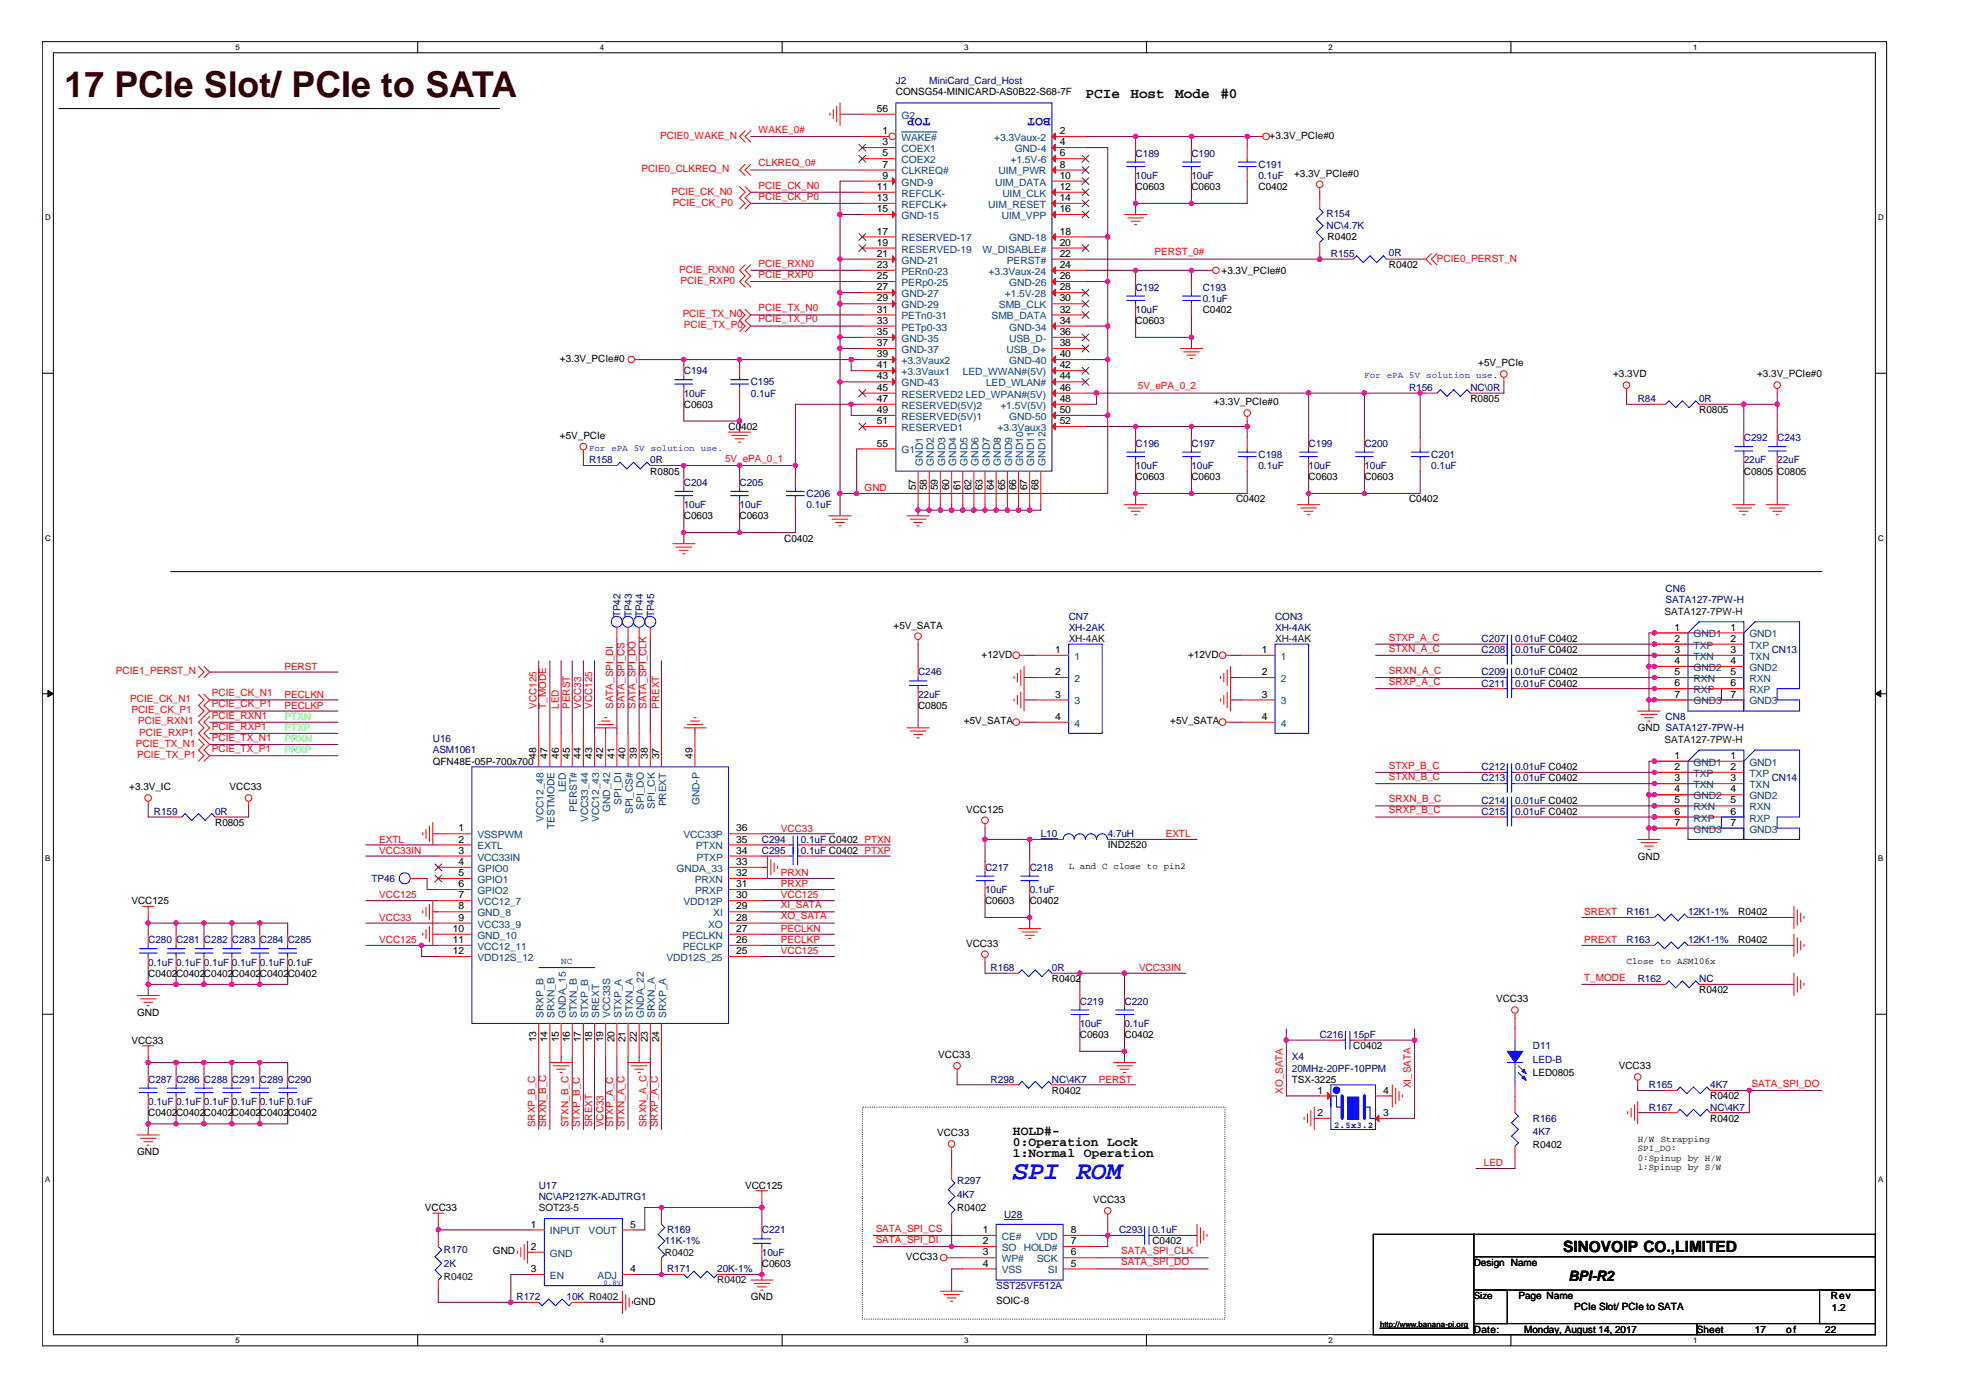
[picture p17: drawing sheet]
<svg xmlns="http://www.w3.org/2000/svg" width="297mm" height="210mm" viewBox="0 0 297 210" stroke-linecap="round" stroke-linejoin="round" font-family="sans-serif">
<defs><g id="words">
<text font-size="5.4" fill="#400000" x="9.7" y="14.6">17 PCIe Slot/ PCIe to SATA</text>
<text font-size="3.9" fill="#00f" x="152.2" y="177.2">SPI ROM</text>
<text font-size="2.3" x="234.8" y="188.1">SINOVOIP CO.,LIMITED</text>
<g font-size="2.2">
<text x="163.1" y="14.8">PCIe</text>
<text x="169.8" y="14.8">Host</text>
<text x="176.6" y="14.8">Mode</text>
<text x="183.4" y="14.8">#0</text>
<text x="235.7" y="192.5">BPI-R2</text>
</g>
<g font-size="1.9" fill="#00f">
<text x="139.8" y="17.7" transform="rotate(-180 139.8 17.7)">TOP</text>
<text x="157.9" y="17.7" transform="rotate(-180 157.9 17.7)">BOT</text>
</g>
<g font-size="1.9">
<text x="152.2" y="172.2">0:Operation Lock</text>
<text x="152.2" y="173.9">1:Normal Operation</text>
<text x="152.2" y="170.5">HOLD#-</text>
</g>
<g font-size="1.5">
<text x="131.7" y="16.8">56</text>
<text x="134.6" y="14.3">CONSG54-MINICARD-AS0B22-S68-7F</text>
<text x="132.6" y="20.1">1</text>
<text x="132.6" y="21.8">3</text>
<text x="132.6" y="23.5">5</text>
<text x="159.2" y="23.5">6</text>
<text x="159.2" y="21.8">4</text>
<text x="159.2" y="20.1">2</text>
<text x="190.8" y="20.8">+3.3V_PCIe#0</text>
<text x="131.7" y="28.5">11</text>
<text x="132.6" y="26.9">9</text>
<text x="132.6" y="25.2">7</text>
<text x="159.2" y="25.2">8</text>
<text x="159.2" y="26.9">10</text>
<text x="159.2" y="28.5">12</text>
<text x="170.6" y="28.6">C0603</text>
<text x="179" y="28.6">C0603</text>
<text x="189.1" y="28.6">C0402</text>
<text x="194.4" y="26.6">+3.3V_PCIe#0</text>
<text x="131.7" y="35.2">17</text>
<text x="131.7" y="31.9">15</text>
<text x="131.7" y="30.2">13</text>
<text x="159.2" y="35.2">18</text>
<text x="159.2" y="30.2">14</text>
<text x="159.2" y="31.9">16</text>
<text x="131.7" y="36.9">19</text>
<text x="131.7" y="38.6">21</text>
<text x="131.7" y="40.3">23</text>
<text x="131.7" y="41.9">25</text>
<text x="159.2" y="36.9">20</text>
<text x="159.2" y="40.3">24</text>
<text x="159.2" y="38.6">22</text>
<text x="159.2" y="41.9">26</text>
<text x="183.5" y="41.1">+3.3V_PCIe#0</text>
<text x="199.5" y="36.1">R0402</text>
<text x="208.7" y="40.3">R0402</text>
<text x="131.7" y="43.6">27</text>
<text x="131.7" y="45.3">29</text>
<text x="131.7" y="47">31</text>
<text x="159.2" y="43.6">28</text>
<text x="159.2" y="45.3">30</text>
<text x="159.2" y="47">32</text>
<text x="180.7" y="47">C0402</text>
<text x="131.7" y="50.3">35</text>
<text x="131.7" y="48.6">33</text>
<text x="131.7" y="52">37</text>
<text x="131.7" y="53.7">39</text>
<text x="159.2" y="50.3">36</text>
<text x="159.2" y="48.6">34</text>
<text x="159.2" y="53.7">40</text>
<text x="159.2" y="52">38</text>
<text x="170.6" y="48.7">C0603</text>
<text x="84.1" y="54.4">+3.3V_PCIe#0</text>
<text x="131.7" y="55.3">41</text>
<text x="131.7" y="57">43</text>
<text x="131.7" y="58.7">45</text>
<text x="159.2" y="55.3">42</text>
<text x="159.2" y="57">44</text>
<text x="159.2" y="58.7">46</text>
<text x="222.1" y="55">+5V_PCIe</text>
<text x="242.4" y="56.7">+3.3VD</text>
<text x="264" y="56.7">+3.3V_PCIe#0</text>
<text x="84.1" y="65.9">+5V_PCIe</text>
<text x="102.7" y="61.2">C0603</text>
<text x="109.5" y="64.6">C0402</text>
<text x="131.7" y="60.4">47</text>
<text x="131.7" y="62.1">49</text>
<text x="131.7" y="63.7">51</text>
<text x="159.2" y="60.4">48</text>
<text x="159.2" y="63.7">52</text>
<text x="159.2" y="62.1">50</text>
<text x="182.4" y="60.9">+3.3V_PCIe#0</text>
<text x="220.9" y="60.4">R0805</text>
<text x="255.3" y="62.1">R0805</text>
<text x="97.7" y="71.3">R0805</text>
<text x="131.7" y="67.1">55</text>
<text x="262" y="71.3">C0805</text>
<text x="267" y="71.3">C0805</text>
<text x="137.6" y="73.7" transform="rotate(-90 137.6 73.7)">57</text>
<text x="139.3" y="73.7" transform="rotate(-90 139.3 73.7)">58</text>
<text x="140.9" y="73.7" transform="rotate(-90 140.9 73.7)">59</text>
<text x="142.6" y="73.7" transform="rotate(-90 142.6 73.7)">60</text>
<text x="144.3" y="73.7" transform="rotate(-90 144.3 73.7)">61</text>
<text x="146" y="73.7" transform="rotate(-90 146 73.7)">62</text>
<text x="147.6" y="73.7" transform="rotate(-90 147.6 73.7)">63</text>
<text x="149.3" y="73.7" transform="rotate(-90 149.3 73.7)">64</text>
<text x="151" y="73.7" transform="rotate(-90 151 73.7)">65</text>
<text x="152.7" y="73.7" transform="rotate(-90 152.7 73.7)">66</text>
<text x="154.3" y="73.7" transform="rotate(-90 154.3 73.7)">67</text>
<text x="156" y="73.7" transform="rotate(-90 156 73.7)">68</text>
<text x="170.6" y="72.2">C0603</text>
<text x="179" y="72.2">C0603</text>
<text x="185.7" y="75.5">C0402</text>
<text x="196.6" y="72.2">C0603</text>
<text x="205" y="72.2">C0603</text>
<text x="211.7" y="75.5">C0402</text>
<text x="102.7" y="78">C0603</text>
<text x="111.1" y="78">C0603</text>
<text x="117.8" y="81.4">C0402</text>
<text x="134.3" y="94.4">+5V_SATA</text>
<text x="251.6" y="94.7">1</text>
<text x="260" y="94.7">1</text>
<text x="147.5" y="98.8">+12VD</text>
<text x="158.6" y="98.1">1</text>
<text x="158.6" y="101.4">2</text>
<text x="178.5" y="98.8">+12VD</text>
<text x="189.6" y="98.1">1</text>
<text x="189.6" y="101.4">2</text>
<text x="251.6" y="96.4">2</text>
<text x="251.6" y="98.1">3</text>
<text x="251.6" y="99.8">4</text>
<text x="251.6" y="101.4">5</text>
<text x="260" y="96.4">2</text>
<text x="260" y="98.1">3</text>
<text x="260" y="99.8">4</text>
<text x="260" y="101.4">5</text>
<text x="137.9" y="106.5">C0805</text>
<text x="158.6" y="104.8">3</text>
<text x="189.6" y="104.8">3</text>
<text x="251.6" y="103.1">6</text>
<text x="251.6" y="104.8">7</text>
<text x="260" y="103.1">6</text>
<text x="260" y="104.8">7</text>
<text x="144.8" y="108.9">+5V_SATA</text>
<text x="158.6" y="108.2">4</text>
<text x="175.8" y="108.9">+5V_SATA</text>
<text x="189.6" y="108.2">4</text>
<text x="246.1" y="109.9">GND SATA127-7PW-H</text>
<text x="19.4" y="118.8">+3.3V_IC</text>
<text x="34.5" y="118.8">VCC33</text>
<text x="65" y="114.9">QFN48E-05P-700x700</text>
<text x="80.6" y="114.1" transform="rotate(-90 80.6 114.1)">48</text>
<text x="82.3" y="114.1" transform="rotate(-90 82.3 114.1)">47</text>
<text x="83.9" y="114.1" transform="rotate(-90 83.9 114.1)">46</text>
<text x="85.6" y="114.1" transform="rotate(-90 85.6 114.1)">45</text>
<text x="87.3" y="114.1" transform="rotate(-90 87.3 114.1)">44</text>
<text x="89" y="114.1" transform="rotate(-90 89 114.1)">43</text>
<text x="90.6" y="114.1" transform="rotate(-90 90.6 114.1)">42</text>
<text x="92.3" y="114.1" transform="rotate(-90 92.3 114.1)">41</text>
<text x="94" y="114.1" transform="rotate(-90 94 114.1)">40</text>
<text x="95.7" y="114.1" transform="rotate(-90 95.7 114.1)">39</text>
<text x="97.3" y="114.1" transform="rotate(-90 97.3 114.1)">38</text>
<text x="99" y="114.1" transform="rotate(-90 99 114.1)">37</text>
<text x="104.1" y="114.1" transform="rotate(-90 104.1 114.1)">49</text>
<text x="251.6" y="114">1</text>
<text x="251.6" y="115.7">2</text>
<text x="251.6" y="117.4">3</text>
<text x="251.6" y="119.1">4</text>
<text x="260" y="114">1</text>
<text x="260" y="115.7">2</text>
<text x="260" y="117.4">3</text>
<text x="260" y="119.1">4</text>
<text x="32.3" y="124.1">R0805</text>
<text x="68.9" y="124.9">1</text>
<text x="110.6" y="124.9">36</text>
<text x="145.2" y="122.1">VCC125</text>
<text x="251.6" y="120.7">5</text>
<text x="251.6" y="122.4">6</text>
<text x="251.6" y="124.1">7</text>
<text x="260" y="120.7">5</text>
<text x="260" y="122.4">6</text>
<text x="260" y="124.1">7</text>
<text x="68.9" y="126.6">2</text>
<text x="68.9" y="128.3">3</text>
<text x="68.9" y="130">4</text>
<text x="68.9" y="131.6">5</text>
<text x="110.6" y="131.6">32</text>
<text x="110.6" y="130">33</text>
<text x="110.6" y="128.3">34</text>
<text x="110.6" y="126.6">35</text>
<text x="166.4" y="127.5">IND2520</text>
<text x="246.1" y="129.2">GND</text>
<text x="19.7" y="135.9">VCC125</text>
<text x="68.9" y="133.3">6</text>
<text x="68.9" y="135">7</text>
<text x="68.9" y="136.6">8</text>
<text x="110.6" y="136.6">29</text>
<text x="110.6" y="135">30</text>
<text x="110.6" y="133.3">31</text>
<text x="148" y="135.9">C0603</text>
<text x="154.7" y="135.9">C0402</text>
<text x="261.2" y="137.5">R0402</text>
<text x="68" y="140">10</text>
<text x="68" y="141.7">11</text>
<text x="68" y="143.4">12</text>
<text x="68.9" y="138.3">9</text>
<text x="110.6" y="143.4">25</text>
<text x="110.6" y="141.7">26</text>
<text x="110.6" y="140">27</text>
<text x="110.6" y="138.3">28</text>
<text x="145.2" y="142.2">VCC33</text>
<text x="261.2" y="141.7">R0402</text>
<text x="22.3" y="146.7">C0402</text>
<text x="26.5" y="146.7">C0402</text>
<text x="30.6" y="146.7">C0402</text>
<text x="34.8" y="146.7">C0402</text>
<text x="39" y="146.7">C0402</text>
<text x="43.2" y="146.7">C0402</text>
<text x="158.1" y="147.6">R0402</text>
<text x="255.3" y="149.3">R0402</text>
<text x="20.6" y="152.6">GND</text>
<text x="162.2" y="156">C0603</text>
<text x="169" y="156">C0402</text>
<text x="224.8" y="150.6">VCC33</text>
<text x="19.7" y="156.8">VCC33</text>
<text x="80.6" y="156.6" transform="rotate(-90 80.6 156.6)">13</text>
<text x="82.3" y="156.6" transform="rotate(-90 82.3 156.6)">14</text>
<text x="83.9" y="156.6" transform="rotate(-90 83.9 156.6)">15</text>
<text x="85.6" y="156.6" transform="rotate(-90 85.6 156.6)">16</text>
<text x="87.3" y="156.6" transform="rotate(-90 87.3 156.6)">17</text>
<text x="89" y="156.6" transform="rotate(-90 89 156.6)">18</text>
<text x="90.6" y="156.6" transform="rotate(-90 90.6 156.6)">19</text>
<text x="92.3" y="156.6" transform="rotate(-90 92.3 156.6)">20</text>
<text x="94" y="156.6" transform="rotate(-90 94 156.6)">21</text>
<text x="95.7" y="156.6" transform="rotate(-90 95.7 156.6)">22</text>
<text x="97.3" y="156.6" transform="rotate(-90 97.3 156.6)">23</text>
<text x="99" y="156.6" transform="rotate(-90 99 156.6)">24</text>
<text x="141" y="159">VCC33</text>
<text x="203.3" y="157.6">C0402</text>
<text x="230.3" y="161.7">LED0805</text>
<text x="243.2" y="160.7">VCC33</text>
<text x="22.3" y="167.7">C0402</text>
<text x="26.5" y="167.7">C0402</text>
<text x="30.6" y="167.7">C0402</text>
<text x="34.8" y="167.7">C0402</text>
<text x="39" y="167.7">C0402</text>
<text x="43.2" y="167.7">C0402</text>
<text x="158.1" y="164.4">R0402</text>
<text x="194.1" y="162.7">TSX-3225</text>
<text x="198" y="164.3">1</text>
<text x="198" y="167.7">2</text>
<text x="207.8" y="164.3">4</text>
<text x="207.8" y="167.7">3</text>
<text x="257" y="165.2">R0402</text>
<text x="20.6" y="173.6">GND</text>
<text x="140.8" y="170.7">VCC33</text>
<text x="230.3" y="172.6">R0402</text>
<text x="257" y="168.5">R0402</text>
<text x="112" y="178.6">VCC125</text>
<text x="63.8" y="182">VCC33</text>
<text x="79.8" y="184.4">1</text>
<text x="94.7" y="184.4">5</text>
<text x="143.8" y="182">R0402</text>
<text x="147.7" y="185.3">1</text>
<text x="160.9" y="185.3">8</text>
<text x="164.3" y="180.8">VCC33</text>
<text x="74.1" y="188.5">GND</text>
<text x="79.8" y="187.8">2</text>
<text x="79.8" y="191.1">3</text>
<text x="94.7" y="191.1">4</text>
<text x="114.5" y="190.3">C0603</text>
<text x="136.1" y="189.3">VCC33</text>
<text x="147.7" y="186.9">2</text>
<text x="147.7" y="188.6">3</text>
<text x="147.7" y="190.3">4</text>
<text x="160.9" y="190.3">5</text>
<text x="160.9" y="188.6">6</text>
<text x="160.9" y="186.9">7</text>
<text x="173.1" y="187">C0402</text>
<text x="221.4" y="190.2">Design Name</text>
<text x="95.2" y="196">GND</text>
<text x="112.8" y="195.4">GND</text>
<text x="149.7" y="195.9">SOIC-8</text>
<text x="221.4" y="195.1">Size</text>
<text x="228.1" y="195.2">Page Name</text>
<text x="236.5" y="196.9">PCIe Slot/ PCIe to SATA</text>
<text x="275.1" y="195.2">Rev</text>
<text x="275.2" y="197">1.2</text>
<text x="221.4" y="200.2">Date:</text>
<text x="229" y="200.2">Monday, August 14, 2017</text>
<text x="255" y="200.2">Sheet</text>
<text x="263.7" y="200.2">17</text>
<text x="268.4" y="200.2">of</text>
<text x="274.2" y="200.2">22</text>
</g>
<g font-size="1.5" fill="#000080">
<text x="134.6" y="12.6">J2</text>
<text x="139.6" y="12.6">MiniCard_Card_Host</text>
<text x="170.6" y="23.5">C189</text>
<text x="179" y="23.5">C190</text>
<text x="170.6" y="26.9">10uF</text>
<text x="179" y="26.9">10uF</text>
<text x="189.1" y="25.2">C191</text>
<text x="189.1" y="26.9">0.1uF</text>
<text x="199.3" y="32.6">R154</text>
<text x="199.3" y="34.4">NC\4.7K</text>
<text x="200" y="38.6">R155</text>
<text x="208.7" y="38.5">0R</text>
<text x="170.6" y="43.7">C192</text>
<text x="170.6" y="47">10uF</text>
<text x="180.7" y="43.7">C193</text>
<text x="180.7" y="45.3">0.1uF</text>
<text x="102.7" y="56.2">C194</text>
<text x="102.7" y="59.6">10uF</text>
<text x="112.8" y="57.9">C195</text>
<text x="112.8" y="59.6">0.1uF</text>
<text x="211.7" y="58.7">R156</text>
<text x="220.9" y="58.7">NC\0R</text>
<text x="246.1" y="60.4">R84</text>
<text x="255.3" y="60.4">0R</text>
<text x="88.5" y="69.6">R158</text>
<text x="97.7" y="69.6">0R</text>
<text x="170.6" y="67.1">C196</text>
<text x="170.6" y="70.5">10uF</text>
<text x="179" y="67.1">C197</text>
<text x="179" y="70.5">10uF</text>
<text x="189.1" y="68.8">C198</text>
<text x="189.1" y="70.5">0.1uF</text>
<text x="196.6" y="67.1">C199</text>
<text x="196.6" y="70.5">10uF</text>
<text x="205" y="67.1">C200</text>
<text x="205" y="70.5">10uF</text>
<text x="215.1" y="68.8">C201</text>
<text x="215.1" y="70.5">0.1uF</text>
<text x="262" y="66.3">C292</text>
<text x="262" y="69.6">22uF</text>
<text x="267" y="66.3">C243</text>
<text x="267" y="69.6">22uF</text>
<text x="102.7" y="73">C204</text>
<text x="102.7" y="76.3">10uF</text>
<text x="111.1" y="73">C205</text>
<text x="111.1" y="76.3">10uF</text>
<text x="121.2" y="74.7">C206</text>
<text x="121.2" y="76.3">0.1uF</text>
<text x="250.3" y="88.9">CN6</text>
<text x="93.2" y="92.8" transform="rotate(-90 93.2 92.8)">TP42</text>
<text x="94.9" y="92.8" transform="rotate(-90 94.9 92.8)">TP43</text>
<text x="96.6" y="92.8" transform="rotate(-90 96.6 92.8)">TP44</text>
<text x="98.3" y="92.8" transform="rotate(-90 98.3 92.8)">TP45</text>
<text x="160.6" y="93.1">CN7</text>
<text x="160.6" y="94.8">XH-2AK</text>
<text x="191.6" y="93.1">CON3</text>
<text x="191.6" y="94.8">XH-4AK</text>
<text x="250.3" y="90.6">SATA127-7PW-H</text>
<text x="137.9" y="101.5">C246</text>
<text x="222.6" y="98.1">C208</text>
<text x="222.6" y="101.5">C209</text>
<text x="222.6" y="96.4">C207</text>
<text x="227.6" y="98.1">0.01uF C0402</text>
<text x="227.6" y="101.5">0.01uF C0402</text>
<text x="227.6" y="96.4">0.01uF C0402</text>
<text x="266.2" y="98.1">CN13</text>
<text x="137.9" y="104.8">22uF</text>
<text x="222.6" y="103.2">C211</text>
<text x="227.6" y="103.2">0.01uF C0402</text>
<text x="65" y="111.5">U16</text>
<text x="65" y="113.2">ASM1061</text>
<text x="250.3" y="108.2">CN8</text>
<text x="222.6" y="115.7">C212</text>
<text x="222.6" y="117.4">C213</text>
<text x="227.6" y="115.7">0.01uF C0402</text>
<text x="227.6" y="117.4">0.01uF C0402</text>
<text x="266.2" y="117.4">CN14</text>
<text x="23.1" y="122.4">R159</text>
<text x="32.3" y="122.4">0R</text>
<text x="156.4" y="125.8">L10</text>
<text x="166.4" y="125.8">4.7uH</text>
<text x="222.6" y="122.4">C215</text>
<text x="222.6" y="120.8">C214</text>
<text x="227.6" y="122.4">0.01uF C0402</text>
<text x="227.6" y="120.8">0.01uF C0402</text>
<text x="114.5" y="128.3">C295</text>
<text x="114.5" y="126.6">C294</text>
<text x="120.3" y="128.3">0.1uF C0402 PTXP</text>
<text x="120.3" y="126.6">0.1uF C0402 PTXN</text>
<text x="148" y="130.8">C217</text>
<text x="154.7" y="130.8">C218</text>
<text x="55.8" y="132.5">TP46</text>
<text x="148" y="134.2">10uF</text>
<text x="154.7" y="134.2">0.1uF</text>
<text x="244.4" y="137.5">R161</text>
<text x="253.6" y="137.5">12K1-1%</text>
<text x="22.3" y="141.7">C280 C281 C282 C283 C284 C285</text>
<text x="244.4" y="141.7">R163</text>
<text x="253.6" y="141.7">12K1-1%</text>
<text x="22.3" y="145.1">0.1uF 0.1uF 0.1uF 0.1uF 0.1uF 0.1uF</text>
<text x="148.8" y="145.9">R168</text>
<text x="158.1" y="145.9">0R</text>
<text x="246.1" y="147.6">R162</text>
<text x="255.3" y="147.6">NC</text>
<text x="162.2" y="150.9">C219</text>
<text x="162.2" y="154.3">10uF</text>
<text x="169" y="150.9">C220</text>
<text x="169" y="154.3">0.1uF</text>
<text x="198.3" y="156">C216</text>
<text x="203.3" y="156">15pF</text>
<text x="194.1" y="159.3">X4</text>
<text x="194.1" y="161">20MHz-20PF-10PPM</text>
<text x="230.3" y="157.6">D11</text>
<text x="230.3" y="159.7">LED-B</text>
<text x="22.3" y="162.7">C287 C286 C288 C291 C289 C290</text>
<text x="22.3" y="166">0.1uF 0.1uF 0.1uF 0.1uF 0.1uF 0.1uF</text>
<text x="148.8" y="162.7">R298</text>
<text x="158.1" y="162.7">NC\4K7</text>
<text x="247.8" y="163.5">R165</text>
<text x="247.8" y="166.9">R167</text>
<text x="257" y="163.5">4K7</text>
<text x="257" y="166.9">NC\4K7</text>
<text x="230.3" y="168.5">R166</text>
<text x="230.3" y="170.6">4K7</text>
<text x="80.9" y="178.6">U17</text>
<text x="143.8" y="177.9">R297</text>
<text x="143.8" y="180">4K7</text>
<text x="80.9" y="180.3">NC\AP2127K-ADJTRG1</text>
<text x="100.2" y="185.3">R169</text>
<text x="114.5" y="185.3">C221</text>
<text x="150.9" y="183">U28</text>
<text x="168.1" y="185.3">C293</text>
<text x="173.1" y="185.3">0.1uF</text>
<text x="66.7" y="188.3">R170</text>
<text x="66.7" y="190.3">2K</text>
<text x="99.9" y="187">11K-1%</text>
<text x="100.2" y="191.2">R171</text>
<text x="107.8" y="191.2">20K-1%</text>
<text x="114.5" y="188.7">10uF</text>
<text x="77.6" y="195.4">R172</text>
<text x="85.1" y="195.4">10K R0402</text>
<text x="149.7" y="193.7">SST25VF512A</text>
</g>
<g font-size="1.5" fill="#004080">
<text x="135.4" y="17.8">G2</text>
<text x="135.4" y="21.2">WAKE#</text>
<text x="135.4" y="22.9">COEX1</text>
<text x="149.4" y="21.2">+3.3Vaux-2</text>
<text x="152.5" y="22.9">GND-4</text>
<text x="135.4" y="29.6">REFCLK-</text>
<text x="135.4" y="27.9">GND-9</text>
<text x="135.4" y="26.2">CLKREQ#</text>
<text x="135.4" y="24.5">COEX2</text>
<text x="149.5" y="27.9">UIM_DATA</text>
<text x="150" y="26.2">UIM_PWR</text>
<text x="150.6" y="29.6">UIM_CLK</text>
<text x="151.8" y="24.5">+1.5V-6</text>
<text x="135.4" y="32.9">GND-15</text>
<text x="135.4" y="31.2">REFCLK+</text>
<text x="148.5" y="31.2">UIM_RESET</text>
<text x="150.5" y="32.9">UIM_VPP</text>
<text x="135.4" y="36.3">RESERVED-17</text>
<text x="135.4" y="37.9">RESERVED-19</text>
<text x="135.4" y="39.6">GND-21</text>
<text x="135.4" y="41.3">PERn0-23</text>
<text x="147.6" y="37.9">W_DISABLE#</text>
<text x="148.5" y="41.3">+3.3Vaux-24</text>
<text x="151.3" y="39.6">PERST#</text>
<text x="151.6" y="36.3">GND-18</text>
<text x="135.4" y="44.7">GND-27</text>
<text x="135.4" y="46.3">GND-29</text>
<text x="135.4" y="43">PERp0-25</text>
<text x="135.4" y="48">PETn0-31</text>
<text x="149" y="48">SMB_DATA</text>
<text x="150.1" y="46.3">SMB_CLK</text>
<text x="151" y="44.7">+1.5V-28</text>
<text x="151.6" y="43">GND-26</text>
<text x="135.4" y="51.4">GND-35</text>
<text x="135.4" y="49.7">PETp0-33</text>
<text x="135.4" y="53">GND-37</text>
<text x="151.2" y="53">USB_D+</text>
<text x="151.6" y="51.4">USB_D-</text>
<text x="151.6" y="49.7">GND-34</text>
<text x="135.4" y="54.7">+3.3Vaux2</text>
<text x="135.4" y="56.4">+3.3Vaux1</text>
<text x="135.4" y="58.1">GND-43</text>
<text x="135.4" y="59.7">RESERVED2 LED_WPAN#(5V)</text>
<text x="144.7" y="56.4">LED_WWAN#(5V)</text>
<text x="148.1" y="58.1">LED_WLAN#</text>
<text x="151.6" y="54.7">GND-40</text>
<text x="135.4" y="61.4">RESERVED(5V)2</text>
<text x="135.4" y="63.1">RESERVED(5V)1</text>
<text x="135.4" y="64.8">RESERVED1</text>
<text x="149.9" y="64.8">+3.3Vaux3</text>
<text x="150.3" y="61.4">+1.5V(5V)</text>
<text x="151.6" y="63.1">GND-50</text>
<text x="135.4" y="68.1">G1</text>
<text x="138.6" y="69.9" transform="rotate(-90 138.6 69.9)">GND1</text>
<text x="140.3" y="69.9" transform="rotate(-90 140.3 69.9)">GND2</text>
<text x="142" y="69.9" transform="rotate(-90 142 69.9)">GND3</text>
<text x="143.7" y="69.9" transform="rotate(-90 143.7 69.9)">GND4</text>
<text x="145.4" y="69.9" transform="rotate(-90 145.4 69.9)">GND5</text>
<text x="147" y="69.9" transform="rotate(-90 147 69.9)">GND6</text>
<text x="148.7" y="69.9" transform="rotate(-90 148.7 69.9)">GND7</text>
<text x="150.4" y="69.9" transform="rotate(-90 150.4 69.9)">GND8</text>
<text x="152.1" y="69.9" transform="rotate(-90 152.1 69.9)">GND9</text>
<text x="153.7" y="69.9" transform="rotate(-90 153.7 69.9)">GND10</text>
<text x="155.4" y="69.9" transform="rotate(-90 155.4 69.9)">GND11</text>
<text x="157.1" y="69.9" transform="rotate(-90 157.1 69.9)">GND12</text>
<text x="254.5" y="95.8">GND1</text>
<text x="262.8" y="95.8">GND1</text>
<text x="161.4" y="99.1">1</text>
<text x="192.4" y="99.1">1</text>
<text x="254.5" y="97.5">TXP</text>
<text x="254.5" y="99.1">TXN</text>
<text x="254.5" y="100.8">GND2</text>
<text x="262.8" y="97.5">TXP</text>
<text x="262.8" y="99.1">TXN</text>
<text x="262.8" y="100.8">GND2</text>
<text x="161.4" y="102.5">2</text>
<text x="161.4" y="105.8">3</text>
<text x="192.4" y="102.5">2</text>
<text x="192.4" y="105.8">3</text>
<text x="254.5" y="102.5">RXN</text>
<text x="254.5" y="104.2">RXP</text>
<text x="254.5" y="105.8">GND3</text>
<text x="262.8" y="102.5">RXN</text>
<text x="262.8" y="104.2">RXP</text>
<text x="262.8" y="105.8">GND3</text>
<text x="161.4" y="109.2">4</text>
<text x="192.4" y="109.2">4</text>
<text x="85" y="119" transform="rotate(-90 85 119)">LED</text>
<text x="254.5" y="115.1">GND1</text>
<text x="254.5" y="116.7">TXP</text>
<text x="254.5" y="118.4">TXN</text>
<text x="262.8" y="115.1">GND1</text>
<text x="262.8" y="116.7">TXP</text>
<text x="262.8" y="118.4">TXN</text>
<text x="71.7" y="126">VSSPWM</text>
<text x="81.6" y="123.5" transform="rotate(-90 81.6 123.5)">VCC12_48</text>
<text x="83.3" y="124.5" transform="rotate(-90 83.3 124.5)">TESTMODE</text>
<text x="86.7" y="122" transform="rotate(-90 86.7 122)">PERST#</text>
<text x="88.3" y="123.5" transform="rotate(-90 88.3 123.5)">VCC33_44</text>
<text x="90" y="123.5" transform="rotate(-90 90 123.5)">VCC12_43</text>
<text x="91.7" y="122" transform="rotate(-90 91.7 122)">GND_42</text>
<text x="93.4" y="120.9" transform="rotate(-90 93.4 120.9)">SPI_DI</text>
<text x="95.1" y="122.3" transform="rotate(-90 95.1 122.3)">SPI_CS#</text>
<text x="96.7" y="121.7" transform="rotate(-90 96.7 121.7)">SPI_DO</text>
<text x="98.4" y="121.5" transform="rotate(-90 98.4 121.5)">SPI_CK</text>
<text x="100.1" y="121.2" transform="rotate(-90 100.1 121.2)">PREXT</text>
<text x="102.7" y="126">VCC33P</text>
<text x="105.1" y="121" transform="rotate(-90 105.1 121)">GND-P</text>
<text x="254.5" y="120.1">GND2</text>
<text x="254.5" y="121.8">RXN</text>
<text x="254.5" y="123.4">RXP</text>
<text x="254.5" y="125.1">GND3</text>
<text x="262.8" y="120.1">GND2</text>
<text x="262.8" y="121.8">RXN</text>
<text x="262.8" y="123.4">RXP</text>
<text x="262.8" y="125.1">GND3</text>
<text x="71.7" y="127.6">EXTL</text>
<text x="71.7" y="129.3">VCC33IN</text>
<text x="71.7" y="131">GPIO0</text>
<text x="101.7" y="131">GNDA_33</text>
<text x="104.5" y="127.6">PTXN</text>
<text x="104.6" y="129.3">PTXP</text>
<text x="71.7" y="132.7">GPIO1</text>
<text x="71.7" y="134.3">GPIO2</text>
<text x="71.7" y="136">VCC12_7</text>
<text x="71.7" y="137.7">GND_8</text>
<text x="102.7" y="136">VDD12P</text>
<text x="104.4" y="132.7">PRXN</text>
<text x="104.5" y="134.3">PRXP</text>
<text x="107.2" y="137.7">XI</text>
<text x="71.7" y="139.4">VCC33_9</text>
<text x="71.7" y="141">GND_10</text>
<text x="71.7" y="142.7">VCC12_11</text>
<text x="102.5" y="141">PECLKN</text>
<text x="102.6" y="142.7">PECLKP</text>
<text x="106.4" y="139.4">XO</text>
<text x="71.7" y="144.4">VDD12S_12</text>
<text x="100.1" y="144.4">VDD12S_25</text>
<text x="81.6" y="152.9" transform="rotate(-90 81.6 152.9)">SRXP_B</text>
<text x="83.3" y="152.9" transform="rotate(-90 83.3 152.9)">SRXN_B</text>
<text x="85" y="152.9" transform="rotate(-90 85 152.9)">GNDA_15</text>
<text x="86.7" y="152.9" transform="rotate(-90 86.7 152.9)">STXN_B</text>
<text x="88.3" y="152.9" transform="rotate(-90 88.3 152.9)">STXP_B</text>
<text x="90" y="152.9" transform="rotate(-90 90 152.9)">SREXT</text>
<text x="91.7" y="152.9" transform="rotate(-90 91.7 152.9)">VCC33S</text>
<text x="93.4" y="152.9" transform="rotate(-90 93.4 152.9)">STXP_A</text>
<text x="95.1" y="152.9" transform="rotate(-90 95.1 152.9)">STXN_A</text>
<text x="96.7" y="152.9" transform="rotate(-90 96.7 152.9)">GNDA_22</text>
<text x="98.4" y="152.9" transform="rotate(-90 98.4 152.9)">SRXN_A</text>
<text x="100.1" y="152.9" transform="rotate(-90 100.1 152.9)">SRXP_A</text>
<text x="82.6" y="185.5">INPUT</text>
<text x="88.4" y="185.5">VOUT</text>
<text x="82.6" y="188.8">GND</text>
<text x="150.5" y="186.3">CE#</text>
<text x="150.5" y="188">SO</text>
<text x="150.5" y="189.7">WP#</text>
<text x="150.5" y="191.3">VSS</text>
<text x="153.8" y="188">HOLD#</text>
<text x="155.7" y="186.3">VDD</text>
<text x="155.8" y="189.7">SCK</text>
<text x="157.5" y="191.3">SI</text>
<text x="82.6" y="192.2">EN</text>
<text x="89.8" y="192.2">ADJ</text>
</g>
<g font-size="1.5" fill="#f00">
<text x="99.2" y="20.8">PCIE0_WAKE_N</text>
<text x="114" y="20">WAKE_0#</text>
<text x="96.4" y="25.9">PCIE0_CLKREQ_N</text>
<text x="100.9" y="29.2">PCIE_CK_N0</text>
<text x="114" y="28.3">PCIE_CK_N0</text>
<text x="114" y="25">CLKREQ_0#</text>
<text x="101.1" y="30.9">PCIE_CK_P0</text>
<text x="114" y="30">PCIE_CK_P0</text>
<text x="102.1" y="41">PCIE_RXN0</text>
<text x="114" y="41.8">PCIE_RXP0</text>
<text x="114" y="40.1">PCIE_RXN0</text>
<text x="173.5" y="38.4">PERST_0#</text>
<text x="215.9" y="39.3">PCIE0_PERST_N</text>
<text x="102.2" y="42.6">PCIE_RXP0</text>
<text x="102.6" y="47.7">PCIE_TX_N0</text>
<text x="114" y="46.8">PCIE_TX_N0</text>
<text x="102.7" y="49.4">PCIE_TX_P0</text>
<text x="114" y="48.4">PCIE_TX_P0</text>
<text x="171" y="58.5">5V_ePA_0_2</text>
<text x="108.9" y="69.4">5V_ePA_0_1</text>
<text x="129.9" y="73.8">GND</text>
<text x="17.4" y="101.3">PCIE1_PERST_N</text>
<text x="42.7" y="100.6">PERST</text>
<text x="208.7" y="101.3">SRXN_A_C</text>
<text x="208.7" y="97.9">STXN_A_C</text>
<text x="208.7" y="96.2">STXP_A_C</text>
<text x="19.6" y="105.5">PCIE_CK_N1</text>
<text x="19.7" y="107.2">PCIE_CK_P1</text>
<text x="31.8" y="106.3">PCIE_CK_P1</text>
<text x="31.8" y="104.6">PCIE_CK_N1</text>
<text x="31.8" y="108">PCIE_RXN1</text>
<text x="42.7" y="106.5">PECLKP</text>
<text x="42.7" y="104.8">PECLKN</text>
<text x="80.6" y="106.5" transform="rotate(-90 80.6 106.5)">VCC125</text>
<text x="82.1" y="106.5" transform="rotate(-90 82.1 106.5)">T_MODE</text>
<text x="84" y="106.5" transform="rotate(-90 84 106.5)">LED</text>
<text x="85.6" y="106.5" transform="rotate(-90 85.6 106.5)">PERST</text>
<text x="87.3" y="106.5" transform="rotate(-90 87.3 106.5)">VCC33</text>
<text x="89" y="106.5" transform="rotate(-90 89 106.5)">VCC125</text>
<text x="92.1" y="106.5" transform="rotate(-90 92.1 106.5)">SATA_SPI_DI</text>
<text x="93.8" y="106.5" transform="rotate(-90 93.8 106.5)">SATA_SPI_CS</text>
<text x="95.5" y="106.5" transform="rotate(-90 95.5 106.5)">SATA_SPI_DO</text>
<text x="97.2" y="106.5" transform="rotate(-90 97.2 106.5)">SATA_SPI_CLK</text>
<text x="99" y="106.5" transform="rotate(-90 99 106.5)">PREXT</text>
<text x="208.7" y="102.9">SRXP_A_C</text>
<text x="20.4" y="112.2">PCIE_TX_N1</text>
<text x="20.6" y="113.9">PCIE_TX_P1</text>
<text x="20.8" y="108.9">PCIE_RXN1</text>
<text x="20.9" y="110.5">PCIE_RXP1</text>
<text x="31.8" y="109.6">PCIE_RXP1</text>
<text x="31.8" y="111.3">PCIE_TX_N1</text>
<text x="31.8" y="113">PCIE_TX_P1</text>
<text x="208.7" y="117.2">STXN_B_C</text>
<text x="208.7" y="115.5">STXP_B_C</text>
<text x="117.3" y="124.9">VCC33</text>
<text x="175.2" y="125.8">EXTL</text>
<text x="208.7" y="120.5">SRXN_B_C</text>
<text x="208.7" y="122.2">SRXP_B_C</text>
<text x="57" y="126.6">EXTL</text>
<text x="57" y="128.3">VCC33IN</text>
<text x="117.3" y="131.6">PRXN</text>
<text x="57" y="135">VCC125</text>
<text x="117.3" y="136.5">XI_SATA</text>
<text x="117.3" y="135">VCC125</text>
<text x="117.3" y="133.3">PRXP</text>
<text x="238" y="137.5">SREXT</text>
<text x="57" y="138.4">VCC33</text>
<text x="57" y="141.7">VCC125</text>
<text x="117.3" y="143.4">VCC125</text>
<text x="117.3" y="141.7">PECLKP</text>
<text x="117.3" y="140">PECLKN</text>
<text x="117.3" y="138.1">XO_SATA</text>
<text x="238" y="141.7">PREXT</text>
<text x="171.1" y="145.9">VCC33IN</text>
<text x="238" y="147.4">T_MODE</text>
<text x="165.1" y="162.7">PERST</text>
<text x="192.7" y="164.3" transform="rotate(-90 192.7 164.3)">XO_SATA</text>
<text x="212" y="163.5" transform="rotate(-90 212 163.5)">XI_SATA</text>
<text x="263.2" y="163.3">SATA_SPI_DO</text>
<text x="80.4" y="169.4" transform="rotate(-90 80.4 169.4)">SRXP_B_C</text>
<text x="82.1" y="169.4" transform="rotate(-90 82.1 169.4)">SRXN_B_C</text>
<text x="85.4" y="169.4" transform="rotate(-90 85.4 169.4)">STXN_B_C</text>
<text x="87.1" y="169.4" transform="rotate(-90 87.1 169.4)">STXP_B_C</text>
<text x="89" y="169.4" transform="rotate(-90 89 169.4)">SREXT</text>
<text x="90.7" y="169.4" transform="rotate(-90 90.7 169.4)">VCC33</text>
<text x="92.1" y="169.4" transform="rotate(-90 92.1 169.4)">STXP_A_C</text>
<text x="93.8" y="169.4" transform="rotate(-90 93.8 169.4)">STXN_A_C</text>
<text x="97.2" y="169.4" transform="rotate(-90 97.2 169.4)">SRXN_A_C</text>
<text x="98.8" y="169.4" transform="rotate(-90 98.8 169.4)">SRXP_A_C</text>
<text x="222.9" y="175.2">LED</text>
<text x="131.6" y="185.1">SATA_SPI_CS</text>
<text x="131.6" y="186.7">SATA_SPI_DI</text>
<text x="168.5" y="190.1">SATA_SPI_DO</text>
<text x="168.5" y="188.4">SATA_SPI_CLK</text>
</g>
<g font-size="1.5" fill="#004000">
<text x="250.1" y="92.4">SATA127-7PW-H</text>
<text x="160.6" y="96.4">XH-4AK</text>
<text x="191.6" y="96.4">XH-4AK</text>
<text x="250.1" y="111.7">SATA127-7PW-H</text>
<text x="80.9" y="182">SOT23-5</text>
<text x="99.9" y="188.7">R0402</text>
<text x="66.7" y="192.4">R0402</text>
<text x="107.8" y="192.8">R0402</text>
</g>
<g font-size="1.5" fill="#0f0">
<text x="42.7" y="109.8">PTXP</text>
<text x="42.7" y="108.2">PTXN</text>
<text x="42.7" y="111.5">PRXN</text>
<text x="42.7" y="113.2">PRXP</text>
</g>
<g font-size="1.4" fill="#00f">
<text x="205" y="56.8">For ePA 5V solution use.</text>
<text x="88.5" y="67.7">For ePA 5V solution use.</text>
<text x="84.3" y="144.8">NC</text>
</g>
<g font-size="1.4">
<text x="160.6" y="130.6">L and C close to pin2</text>
<text x="244.4" y="144.8">Close to ASM106x</text>
<text x="246.1" y="171.6">H/W</text>
<text x="246.1" y="173">SPI_DO:</text>
<text x="249.5" y="171.6">Strapping</text>
<text x="246.1" y="174.4">0:Spinup by H/W</text>
<text x="246.1" y="175.8">1:Spinup by S/W</text>
</g>
<text font-size="1.3" fill="#00f" x="200.5" y="169.5">2.5x3.2</text>
<g font-size="1.2">
<text x="35.4" y="7.5">5</text>
<text x="90.1" y="7.5">4</text>
<text x="144.9" y="7.5">3</text>
<text x="199.6" y="7.5">2</text>
<text x="254.4" y="7.5">1</text>
<text x="6.8" y="33.1">D</text>
<text x="282.2" y="33.1">D</text>
<text x="6.8" y="81.2">C</text>
<text x="282.2" y="81.2">C</text>
<text x="6.8" y="129.4">B</text>
<text x="282.2" y="129.4">B</text>
<text x="6.8" y="177.5">A</text>
<text x="282.2" y="177.5">A</text>
<text x="35.4" y="201.8">5</text>
<text x="90.1" y="201.8">4</text>
<text x="144.9" y="201.8">3</text>
<text x="199.6" y="201.8">2</text>
<text x="207.3" y="199.4">http://www.banana-pi.org</text>
<text x="254.4" y="201.8">1</text>
</g>
<text font-size="1.1" fill="#00f" x="90.7" y="193.1">0.8V</text>
</g></defs>
<path d="M6.3 6.3h277.2v195.9h-277.2zM8 7.9h273.8v192.6h-273.8z" fill="none" stroke="#000" stroke-width=".15"/>
<g fill="#fff">
<path d="M35.4 6.4h.6v1.4h-.6z"/>
<path d="M35.4 200.7h.6v1.4h-.6z"/>
</g>
<path d="M62.8 6.3v1.6M62.8 200.5v1.7" fill="none" stroke="#000" stroke-width=".15"/>
<g fill="#fff">
<path d="M90.1 6.4h.7v1.4h-.7z"/>
<path d="M90.1 200.7h.7v1.4h-.7z"/>
</g>
<path d="M117.5 6.3v1.6M117.5 200.5v1.7" fill="none" stroke="#000" stroke-width=".15"/>
<g fill="#fff">
<path d="M144.9 6.4h.6v1.4h-.6z"/>
<path d="M144.9 200.7h.6v1.4h-.6z"/>
</g>
<path d="M172.3 6.3v1.6M172.3 200.5v1.7" fill="none" stroke="#000" stroke-width=".15"/>
<g fill="#fff">
<path d="M199.6 6.4h.7v1.4h-.7z"/>
<path d="M199.6 200.7h.7v1.4h-.7z"/>
</g>
<path d="M227 6.3v1.6M227 200.5v1.7" fill="none" stroke="#000" stroke-width=".15"/>
<g fill="#fff">
<path d="M254.4 6.4h.6v1.4h-.6z"/>
<path d="M254.4 200.7h.6v1.4h-.6z"/>
<path d="M6.8 32h.8v1.4h-.8z"/>
<path d="M282.2 32h.8v1.4h-.8z"/>
<path d="M6.8 80.1h.8v1.4h-.8z"/>
<path d="M282.2 80.1h.8v1.4h-.8z"/>
</g>
<path d="M6.3 56.1h1.7M281.8 56.1h1.6" fill="none" stroke="#000" stroke-width=".15"/>
<g fill="#fff">
<path d="M6.8 128.3h.8v1.4h-.8z"/>
<path d="M282.2 128.3h.8v1.4h-.8z"/>
</g>
<path d="M6.3 104.2h1.7M281.8 104.2h1.6" fill="none" stroke="#000" stroke-width=".15"/>
<g fill="#000" stroke="#000" stroke-width=".15">
<path d="M7.2 103.8l.8 .4-.8 .5z" fill-rule="evenodd"/>
<path d="M281.8 104.2l.8-.4v.9z" fill-rule="evenodd"/>
</g>
<g fill="#fff">
<path d="M6.8 176.4h.8v1.4h-.8z"/>
<path d="M282.2 176.4h.8v1.4h-.8z"/>
</g>
<path d="M8.9 16.3h66.2M25.6 85.9h248.1M6.3 152.4h1.7M281.8 152.4h1.6M206.3 185.5h15.1v15h-15.1zM221.4 185.5h60.4v3.3h-60.4zM221.4 188.8h60.4v5h-60.4zM221.4 193.8h5.1v5.1h-5.1zM221.4 198.9h33.6v1.6h-33.6zM255 198.9h26.8v1.6h-26.8zM273.4 193.8h8.4v5.1h-8.4z" fill="none" stroke="#000" stroke-width=".15"/>
<path d="M129.6 166.3h54.4v31.9h-54.4z" fill="none" stroke="#000" stroke-width=".15" stroke-dasharray="0 .3"/>
<g fill="none" stroke="#800040" stroke-width=".15">
<path d="M126.2 17.2h3.4M112.8 20.5h16.8M112.8 30.6h16.8M112.8 28.9h16.8M112.8 25.5h16.8M126.2 38.9h3.4M126.2 32.2h3.4M129.6 27.2h-3.4v50.3M163.1 35.6h3.3M163.1 22.2h3.3v51.9h-40.2M163.1 38.9h38.6M163.1 20.5h26"/>
<path d="M170.6 20.5v1.7M170.6 27.2v5M179 20.5v1.7M179 27.2v3.4M187.4 27.2v3.4h-16.8M187.4 20.5v1.7M198.3 28.9v.8M198.3 38.1v.8M210 38.9h4.2M96 54h33.6M102.7 54v.9M102.7 59.9v3.4h8.4"/>
<path d="M111.1 54v.9M111.1 59.9v5M112.8 42.3h16.8M112.8 49h16.8M112.8 40.6h16.8M112.8 47.3h16.8M126.2 50.7h3.4M126.2 45.6h3.4M126.2 44h3.4M126.2 57.4h3.4M126.2 52.4h3.4M127.9 54v1.7h1.7"/>
<path d="M163.1 42.3h3.3M163.1 49h3.3M163.1 54h3.3M163.1 40.6h18.4M163.1 59.1h51.1M164.8 59.1v1.6h-1.7M170.6 47.3v3.4h8.4M170.6 40.6v1.7M179 40.6v1.7M179 47.3v5.1M196.6 59.1v6.7M205 59.1v6.7"/>
<path d="M213.4 59.1v6.7M226 57.4v1.7h-3.4M244.4 59.1v1.6h4.2M267 59.1v5.8M87.7 68.3v1.6h3.3M99.4 69.9h20.1M102.7 69.9v1.7M102.7 76.7v5M111.1 69.9v1.7M111.1 76.7v3.3M119.5 76.7v3.3h-16.8M127.9 60.7v1.7h1.7"/>
<path d="M129.6 60.7h-10.1v10.9M129.6 67.5h-.9v6.6M137.9 75.8v1.7M139.6 75.8v.9M141.3 75.8v.9M143 75.8v.9M144.7 75.8v.9M146.3 75.8v.9M148 75.8v.9M149.7 75.8v.9M151.4 75.8v.9M153 75.8v.9"/>
<path d="M154.7 75.8v.9M156.4 75.8v.9h-18.5M163.1 62.4h3.3M163.1 64.1h24.3M170.6 64.1v1.7M170.6 70.8v5M179 64.1v1.7M179 70.8v3.3M187.4 70.8v3.3h-16.8M187.4 63.3v2.5M196.6 70.8v5M205 70.8v3.3"/>
<path d="M213.4 70.8v3.3h-16.8M257 60.7h10M262 60.7v4.2M262 69.9v5.9M267 69.9v5.9M80.9 99.3v10.9M82.6 99.3v10.9M84.3 99.3v10.9M86 99.3v10.9M87.7 99.3v10.9M89.3 99.3v10.9M92.7 95.9v14.3"/>
<path d="M94.4 95.9v14.3M96 95.9v14.3M97.7 95.9v14.3M99.4 99.3v10.9M137.9 96.8v3.3M153.9 98.5h1.7M184.9 98.5h1.7M206.7 98.5h17.6M206.7 96.8h17.6M229.3 98.5h27.7M229.3 96.8h27.7M257 95.1h-9.2v11.7"/>
<path d="M31.5 101h19.3M31.5 106.8h19.3M31.5 105.2h19.3M31.5 110.2h19.3M31.5 108.5h19.3M31.5 111.9h19.3M31.5 113.6h19.3M91 109.4v.8M104.4 109.4v.8M137.9 105.2v4.2M153.9 105.2h1.7M153.9 108.5h1.7"/>
<path d="M153.9 101.8h1.7M184.9 105.2h1.7M184.9 108.5h1.7M184.9 101.8h1.7M206.7 101.8h17.6M206.7 103.5h17.6M206.7 117.7h17.6M206.7 116h17.6M229.3 101.8h27.7M229.3 103.5h27.7M229.3 117.7h27.7M229.3 116h27.7"/>
<path d="M247.8 105.2h9.2M247.8 100.1h9.2M247.8 119.4h9.2M257 114.4h-9.2v11.7M22.3 138.7h20.9v1.7M22.3 121.1v1.7h3.3M22.3 137.9v2.5M26.5 138.7v1.7M30.6 138.7v1.7M34.8 138.7v1.7M37.4 121.1v1.7h-3.4M39 138.7v1.7"/>
<path d="M55 127h10.8M55 128.6h10.8M55 135.3h10.8M55 138.7h10.8M63.4 132h.8v1.7h1.6M65 125.3h.8M65 137h.8M114.5 127h2.5M114.5 125.3h10.9M114.5 128.6h2.5M114.5 135.3h10.9M114.5 138.7h10.9"/>
<path d="M114.5 132h10.9M114.5 133.7h10.9M114.5 137h10.9M114.5 130.3h.8M122 127h11.8M122 128.6h11.8M148 124.4v5.1M148 134.5v3.4h6.7M148 126.1h10.1M154.7 126.1v3.4M154.7 134.5v5M168.1 126.1h11.8"/>
<path d="M206.7 121.1h17.6M206.7 122.8h17.6M229.3 121.1h27.7M229.3 122.8h27.7M237.7 137.9h9.2M247.8 124.4h9.2M255.3 137.9h14.2M22.3 145.4v4.2M22.3 158.8v2.5M22.3 159.7h20.9v1.6M26.5 145.4v2.5M26.5 159.7v1.6"/>
<path d="M30.6 145.4v2.5M30.6 159.7v1.6M34.8 145.4v2.5M34.8 159.7v1.6M39 145.4v2.5M39 159.7v1.6M43.2 145.4v2.5h-20.9M55 142h10.8M63.4 142v1.7h2.4M65 140.4h.8M80.9 158.8v10.9M82.6 158.8v10.9"/>
<path d="M84.3 158.8v.9M86 158.8v10.9M87.7 158.8v10.9M89.3 158.8v10.9M91 158.8v10.9M92.7 158.8v10.9M94.4 158.8v10.9M96 158.8v.9M97.7 158.8v10.9M99.4 158.8v10.9M114.5 142h10.9M114.5 140.4h10.9"/>
<path d="M114.5 143.7h10.9M148 144.6v1.6h3.4M159.7 146.2h18.5M162.2 146.2v3.4M162.2 154.6v3.4h6.8M169 146.2v3.4M169 154.6v5.1M193.3 154.6v10.1h5M193.3 156.3h6.7M205 156.3h7.5M212.5 154.6v13.4h-4.2M227.6 152.9v1.7"/>
<path d="M237.7 142h9.2M237.7 147.9h10.9M255.3 142h14.2M257 147.9h12.5M22.3 166.3v4.2M26.5 166.3v2.6M30.6 166.3v2.6M34.8 166.3v2.6M39 166.3v2.6M43.2 166.3v2.6h-20.9M143 173.1v2.5M143.8 161.3v1.7h7.6"/>
<path d="M159.7 163h10.9M197.5 168h.8M208.3 164.7h.9M227.6 164.7v.8M227.6 173.9v1.7h-5.8M246.1 163v.8h4.2M246.1 167.2h4.2M258.6 163.8h15.1M262.8 163.8v3.4h-4.2M65.8 184.8h14.3M65.8 184v1.6M65.8 194v1.7h13.5"/>
<path d="M79.3 188.1h.8M80.1 191.5h-3.3v4.2M87.7 195.7h5.8M95.2 191.5h5.9M99.4 181.4v.9M99.4 190.7v.8M109.5 191.5h5M114.5 181.4h-17.6v3.4h-1.7M114.5 180.6v3.4M114.5 189v3.3M131.2 187.3h13.5M131.2 185.6h13.5"/>
<path d="M143 189h1.7M143 184v3.3M144.7 190.7h-1.7v3.3M164.8 189h16.7M164.8 190.7h16.7M164.8 185.6h5M166.4 183.1v4.2h-1.6M174.8 185.6h5.1"/>
</g>
<g fill="#f0f" stroke="#f0f" stroke-width=".15">
<circle cx="126.2" cy="50.7" r=".32"/>
<circle cx="126.2" cy="74.1" r=".32"/>
<circle cx="126.2" cy="38.9" r=".32"/>
<circle cx="126.2" cy="32.2" r=".32"/>
<circle cx="166.4" cy="35.6" r=".32"/>
<circle cx="166.4" cy="49" r=".32"/>
<circle cx="166.4" cy="42.3" r=".32"/>
<circle cx="166.4" cy="62.4" r=".32"/>
<circle cx="166.4" cy="54" r=".32"/>
<circle cx="126.2" cy="45.6" r=".32"/>
<circle cx="126.2" cy="44" r=".32"/>
<circle cx="128.7" cy="74.1" r=".32"/>
<circle cx="198.3" cy="38.9" r=".33"/>
<circle cx="119.5" cy="69.9" r=".33"/>
<circle cx="111.1" cy="69.9" r=".33"/>
<circle cx="111.1" cy="80" r=".33"/>
<circle cx="102.7" cy="69.9" r=".33"/>
<circle cx="196.6" cy="59" r=".33"/>
<circle cx="164.8" cy="59" r=".33"/>
<circle cx="179" cy="40.6" r=".32"/>
<circle cx="127.9" cy="54" r=".33"/>
<circle cx="111.1" cy="54" r=".33"/>
<circle cx="126.2" cy="57.4" r=".32"/>
<circle cx="126.2" cy="52.3" r=".32"/>
<circle cx="127.9" cy="60.7" r=".33"/>
<circle cx="102.7" cy="80" r=".33"/>
<circle cx="111.1" cy="63.2" r=".33"/>
<circle cx="102.7" cy="54" r=".33"/>
<circle cx="179" cy="30.5" r=".32"/>
<circle cx="170.6" cy="30.5" r=".32"/>
<circle cx="170.6" cy="20.5" r=".32"/>
<circle cx="187.4" cy="20.5" r=".32"/>
<circle cx="179" cy="20.5" r=".32"/>
<circle cx="179" cy="50.7" r=".32"/>
<circle cx="170.6" cy="40.6" r=".32"/>
<circle cx="179" cy="74.1" r=".32"/>
<circle cx="170.6" cy="74.1" r=".32"/>
<circle cx="170.6" cy="64.1" r=".32"/>
<circle cx="187.4" cy="64.1" r=".32"/>
<circle cx="179" cy="64.1" r=".32"/>
<circle cx="213.4" cy="59" r=".33"/>
<circle cx="205" cy="74.1" r=".33"/>
<circle cx="196.6" cy="74.1" r=".33"/>
<circle cx="205" cy="59" r=".33"/>
<circle cx="63.3" cy="142" r=".32"/>
<circle cx="247.7" cy="105.1" r=".32"/>
<circle cx="247.7" cy="100.1" r=".32"/>
<circle cx="168.9" cy="158" r=".33"/>
<circle cx="168.9" cy="146.2" r=".33"/>
<circle cx="162.2" cy="146.2" r=".32"/>
<circle cx="247.7" cy="124.4" r=".32"/>
<circle cx="247.7" cy="119.4" r=".32"/>
<circle cx="262.8" cy="163.8" r=".32"/>
<circle cx="212.5" cy="156.3" r=".32"/>
<circle cx="193.2" cy="156.3" r=".32"/>
<circle cx="114.5" cy="181.4" r=".33"/>
<circle cx="99.4" cy="181.4" r=".32"/>
<circle cx="114.5" cy="191.5" r=".33"/>
<circle cx="99.4" cy="191.5" r=".32"/>
<circle cx="65.8" cy="184.8" r=".32"/>
<circle cx="76.7" cy="195.7" r=".33"/>
<circle cx="154.7" cy="137.8" r=".33"/>
<circle cx="148" cy="126.1" r=".33"/>
<circle cx="154.7" cy="126.1" r=".33"/>
<circle cx="267" cy="60.7" r=".32"/>
<circle cx="262" cy="60.7" r=".33"/>
<circle cx="139.6" cy="76.6" r=".33"/>
<circle cx="22.3" cy="138.7" r=".33"/>
<circle cx="26.4" cy="138.7" r=".33"/>
<circle cx="39" cy="138.7" r=".33"/>
<circle cx="34.8" cy="138.7" r=".33"/>
<circle cx="30.6" cy="138.7" r=".33"/>
<circle cx="22.3" cy="147.9" r=".33"/>
<circle cx="26.4" cy="147.9" r=".33"/>
<circle cx="39" cy="147.9" r=".33"/>
<circle cx="34.8" cy="147.9" r=".33"/>
<circle cx="30.6" cy="147.9" r=".33"/>
<circle cx="22.3" cy="159.6" r=".33"/>
<circle cx="26.4" cy="159.6" r=".33"/>
<circle cx="39" cy="159.6" r=".33"/>
<circle cx="30.6" cy="159.6" r=".33"/>
<circle cx="34.8" cy="159.6" r=".33"/>
<circle cx="22.3" cy="168.8" r=".33"/>
<circle cx="26.4" cy="168.8" r=".33"/>
<circle cx="39" cy="168.8" r=".33"/>
<circle cx="34.8" cy="168.8" r=".33"/>
<circle cx="30.6" cy="168.8" r=".33"/>
<circle cx="248.6" cy="114.4" r=".33"/>
<circle cx="248.6" cy="116" r=".33"/>
<circle cx="248.6" cy="117.7" r=".33"/>
<circle cx="248.6" cy="119.4" r=".33"/>
<circle cx="248.6" cy="121.1" r=".33"/>
<circle cx="248.6" cy="122.7" r=".33"/>
<circle cx="248.6" cy="124.4" r=".33"/>
<circle cx="248.6" cy="95.1" r=".33"/>
<circle cx="248.6" cy="96.8" r=".33"/>
<circle cx="248.6" cy="98.4" r=".33"/>
<circle cx="248.6" cy="100.1" r=".33"/>
<circle cx="248.6" cy="101.8" r=".33"/>
<circle cx="248.6" cy="103.5" r=".33"/>
<circle cx="248.6" cy="105.1" r=".33"/>
<circle cx="166.4" cy="185.6" r=".32"/>
<circle cx="143" cy="187.3" r=".32"/>
<circle cx="143" cy="76.6" r=".32"/>
<circle cx="141.3" cy="76.6" r=".32"/>
<circle cx="148" cy="76.6" r=".33"/>
<circle cx="146.3" cy="76.6" r=".33"/>
<circle cx="144.6" cy="76.6" r=".33"/>
<circle cx="137.9" cy="76.6" r=".33"/>
<circle cx="149.7" cy="76.6" r=".32"/>
<circle cx="153" cy="76.6" r=".33"/>
<circle cx="151.3" cy="76.6" r=".32"/>
<circle cx="154.7" cy="76.6" r=".33"/>
</g>
<g fill="none" stroke="#f00" stroke-width=".15">
<path d="M112 19.7l-.9 .8 .9 .9M112.8 19.7l-.8 .8 .8 .9M124.7 17v.3M125.2 16.5v1.3M125.7 16v2.3M126.2 15.5v3.3M111.1 28l.9 .9-.9 .8 .9 .9-.9 .8M112 39.8l-.9 .8 .9 .9-.9 .8 .9 .8M112 28l.8 .9-.8 .8 .8 .9-.8 .8M112 24.7l-.9 .8 .9 .9M112.8 39.8l-.8 .8 .8 .9-.8 .8 .8 .8M112.8 24.7l-.8 .8 .8 .9"/>
<path d="M158.1 20.5h5M158.1 23.8h5M158.1 25.5h5M158.1 37.3h5M158.1 22.2h5M158.1 35.6h5M158.1 38.9h5M169 32.2h3.3M169.5 32.7h2.3M170 33.2h1.3M170.5 33.8h.3M189.1 20.5h.6"/>
<path d="M198.3 28.2v.7M215.1 38.1l-.9 .8 .9 .9M215.9 38.1l-.8 .8 .8 .9M95.4 54h.6M111.1 46.5l.9 .8-.9 .9 .9 .8-.9 .8M112 46.5l.8 .8-.8 .9 .8 .8-.8 .8M158.1 40.6h5M158.1 54h5M158.1 44h5M158.1 50.7h5M158.1 45.6h5M158.1 42.3h5"/>
<path d="M158.1 47.3h5M158.1 49h5M158.1 55.7h5M177.3 52.4h3.4M177.8 52.9h2.4M178.4 53.4h1.3M178.8 53.9h.4M181.5 40.6h.7M226 56.7v.7M244.4 58.4v.7M267 58.4v.7M87.7 67.6v.7"/>
<path d="M109.5 64.9h3.3M109.9 65.4h2.4M110.4 65.9h1.4M111 66.4h.3M111.1 71.6v1.7M111.1 75v1.7M124.5 77.5h3.4M125 78h2.4M125.5 78.5h1.4M126 79h.4M136.3 77.5h3.3M136.8 78h2.3"/>
<path d="M137.3 78.5h1.3M137.8 79h.3M158.1 60.7h5M158.1 64.1h5M158.1 62.4h5M169 75.8h3.3M169.5 76.3h2.3M170 76.8h1.3M170.5 77.3h.3M179 65.8v1.7M179 69.1v1.7M187.4 62.6v.7"/>
<path d="M194.9 75.8h3.4M195.5 76.3h2.3M195.9 76.8h1.4M196.4 77.3h.4M213.4 65.8v1.7M213.4 69.1v1.7M260.3 75.8h3.4M260.8 76.3h2.4M261.3 76.8h1.4M261.8 77.3h.4M265.3 75.8h3.4M265.9 76.3h2.3"/>
<path d="M266.4 76.8h1.3M266.8 77.3h.4M101.1 81.7h3.3M101.6 82.2h2.3M102.1 82.7h1.3M102.6 83.2h.3M137.9 96.1v.7M153.2 98.5h.7M184.2 98.5h.7M224.3 98.5h1.7M227.6 98.5h1.7M29.8 104.3l.8 .9-.8 .8 .8 .8-.8 .9"/>
<path d="M29.8 100.1l.8 .9-.8 .8M29.8 111l.8 .9-.8 .8 .8 .9-.8 .8M30.6 104.3l.9 .9-.9 .8 .9 .8-1.7 1.7 .8 .9-.8 .8 1.7 1.7-.9 .8 .9 .9-.9 .8M30.6 100.1l.9 .9-.9 .8M31.5 107.7l-.9 .8 .9 .9-.9 .8 .9 .8M89.3 109.4h3.4M89.8 108.9h2.4M90.3 108.3h1.4M90.8 107.8h.4M102.7 109.4h3.4M103.3 108.9h2.3M103.7 108.3h1.4"/>
<path d="M104.2 107.8h.4M136.3 109.4h3.3M136.8 109.8h2.3M137.3 110.4h1.3M137.8 110.9h.3M152.4 101.6v.4M152.4 105v.3M152.9 101.1v1.4M152.9 104.5v1.3M153.2 108.5h.7M153.4 100.6v2.4M153.4 104v2.3"/>
<path d="M153.9 100.1v6.7M183.4 101.6v.4M183.4 105v.3M183.9 101.1v1.4M183.9 104.5v1.3M184.2 108.5h.7M184.4 100.6v2.4M184.4 104v2.3M184.9 100.1v6.7M246.1 106.8h3.3M246.6 107.4h2.3M247.1 107.8h1.3"/>
<path d="M247.6 108.3h.3M257 114.4h5M257 116h5M257 117.7h5M257 119.4h5M21.4 136.2h1.7M22.3 120.4v.7M22.3 136.2v1.7M25.6 122.8h1.7M32.3 122.8h1.7M37.4 120.4v.7M63.5 125.1v.3"/>
<path d="M63.5 136.8v.4M64 124.6v1.4M64 136.3v1.4M64 139.7v1.3M64.5 124.1v2.3M64.5 135.8v2.4M64.5 139.2v2.3M65 123.6v3.4M65 135.3v6.7M115.3 128.6v3.4M115.8 129.1v2.4M116.3 129.6v1.4"/>
<path d="M116.8 130.1v.4M117 128.6h1.7M120.3 128.6h1.7M148 123.8v.6M153 139.5h3.4M224.3 122.8h1.7M227.6 122.8h1.7M246.1 126.1h3.3M246.6 126.6h2.3M247.1 127.1h1.3M247.6 127.6h.3M257 122.8h5"/>
<path d="M257 121.1h5M257 124.4h5M269.5 136.2v3.3M270 136.7v2.3M270.6 137.2v1.3M271 137.7v.3M20.6 149.6h3.3M21.1 150.1h2.4M21.4 157.1h1.7M21.6 150.6h1.3M22.1 151.1h.3M22.3 157.1v1.7"/>
<path d="M63.5 140.2v.3M82.6 159.7h3.4M94.4 159.7h3.3M148 143.9v.7M153.5 140h2.4M154 140.5h1.4M154.5 141h.4M167.3 159.7h3.3M227.6 152.3v.6M269.5 140.4v3.3M269.5 146.2v3.4M270 140.9v2.3"/>
<path d="M270 146.7v2.4M270.6 141.4v1.3M270.6 147.2v1.4M271 141.9v.3M271 147.7v.4M20.6 170.5h3.3M21.1 171h2.4M21.6 171.5h1.3M22.1 172.1h.3M34.8 161.3v1.7M34.8 164.7v1.6M83.1 160.1h2.4"/>
<path d="M83.6 160.6h1.4M84.1 161.2h.4M94.9 160.1h2.3M95.4 160.6h1.3M95.9 161.2h.3M113.6 178.9h1.7M114.5 178.9v1.7M143 172.4v.7M143.8 160.6v.7M167.8 160.1h2.3M168.3 160.6h1.3M168.8 161.2h.3"/>
<path d="M195.9 167.9v.3M196.4 167.4v1.3M197 166.8v2.4M197.5 166.3v3.4M209.2 163v3.3M209.7 163.5v2.4M210.2 164v1.3M210.7 164.5v.3M244.6 167v.4M245.1 166.5v1.4M245.6 166v2.4M246.1 162.3v.7"/>
<path d="M246.1 165.5v3.4M65 182.3h1.7M65.8 182.3v1.7M65.8 185.6v1.7M65.8 192.3v1.7M77.8 188v.3M78.3 187.5v1.3M78.8 187v2.3M79.3 186.5v3.3M80.1 184.8h1.7M80.1 188.1h1.7M80.1 191.5h1.7"/>
<path d="M93.5 194v3.4M93.5 184.8h1.7M93.5 191.5h1.7M94 194.5v2.4M94.5 195v1.4M95 195.5v.3M112.8 192.3h3.3M113.3 192.8h2.4M113.8 193.4h1.3M114.3 193.8h.3M114.5 184v1.6M114.5 187.3v1.7"/>
<path d="M141.3 194h3.4M141.8 194.5h2.3M142.3 189h.7M142.3 195h1.3M142.8 195.5h.4M166.4 182.4v.7M179.9 184v3.3M180.4 184.5v2.3M180.9 185v1.3M181.4 185.5v.3"/>
<circle cx="190.2" cy="20.5" r=".5"/>
<circle cx="198.3" cy="27.7" r=".49"/>
<circle cx="94.8" cy="54" r=".49"/>
<circle cx="182.7" cy="40.6" r=".49"/>
<circle cx="225.9" cy="56.2" r=".5"/>
<circle cx="244.4" cy="57.9" r=".5"/>
<circle cx="267" cy="57.9" r=".49"/>
<circle cx="87.6" cy="67.1" r=".5"/>
<circle cx="187.4" cy="62.1" r=".49"/>
<circle cx="137.9" cy="95.6" r=".5"/>
<circle cx="152.7" cy="98.4" r=".5"/>
<circle cx="183.7" cy="98.4" r=".5"/>
<circle cx="22.3" cy="119.9" r=".49"/>
<circle cx="37.4" cy="119.9" r=".49"/>
<circle cx="152.7" cy="108.5" r=".5"/>
<circle cx="183.7" cy="108.5" r=".5"/>
<circle cx="148" cy="123.3" r=".5"/>
<circle cx="148" cy="143.4" r=".49"/>
<circle cx="227.6" cy="151.8" r=".49"/>
<circle cx="143" cy="171.9" r=".49"/>
<circle cx="143.8" cy="160.1" r=".49"/>
<circle cx="246.1" cy="161.8" r=".49"/>
<circle cx="141.8" cy="189" r=".49"/>
<circle cx="166.4" cy="181.9" r=".49"/>
</g>
<path d="M207.3 199.6h13.3" fill="none" stroke="#000" stroke-width=".18"/>
<g fill="none" stroke="#00f" stroke-width=".15">
<path d="M134.6 15.5h23.5v55.3h-23.5zM109.8 73.8h2.7M109.8 74.5h2.7M111.1 73.3v.5M111.1 74.5v.5M177.7 67.9h2.7M177.7 68.6h2.7M179 67.5v.4M179 68.6v.5M212 67.9h2.7M212 68.6h2.7M213.4 67.5v.4"/>
<path d="M213.4 68.6v.5M226 98.5h.5M226.5 97.1v2.7M227.1 97.1v2.7M227.1 98.5h.5M262 114.4l1.7-1.7h6.7v10.1h-3.4v1.6h3.4v1.7h-8.4zM27.3 122.8l.5-.5 1 1 1-1 1 1 1-1 .5 .5M118.7 128.6h.5M119.2 127.3v2.7M119.8 127.3v2.7M119.8 128.6h.5M226 122.8h.5"/>
<path d="M226.5 121.4v2.7M227.1 122.8h.5M227.1 121.4v2.7M33.5 163.5h2.7M33.5 164.2h2.7M34.8 163v.5M34.8 164.2v.5M65.8 187.3l.6 .5-1 1 1 1-1 1 1 1-.6 .5M81.8 183.1h11.7v10.1h-11.7zM113.1 186.1h2.7M113.1 186.8h2.7M114.5 185.6v.5"/>
<path d="M114.5 186.8v.5"/>
</g>
<g fill="#f00" stroke="#f00" stroke-width=".15">
<path d="M158.1 23.8l.5-.5v1.1z" fill-rule="evenodd"/>
<path d="M158.1 25.5l.5-.5v1z" fill-rule="evenodd"/>
<path d="M158.1 44l.5-.5v1z" fill-rule="evenodd"/>
<path d="M158.1 22.2l.5-.5v1z" fill-rule="evenodd"/>
<path d="M158.1 35.6l.5-.5v1z" fill-rule="evenodd"/>
<path d="M158.1 40.6l.5-.5v1z" fill-rule="evenodd"/>
<path d="M158.1 42.3l.5-.5v1z" fill-rule="evenodd"/>
<path d="M158.1 20.5l.5-.5v1z" fill-rule="evenodd"/>
<path d="M158.1 49l.5-.5v1z" fill-rule="evenodd"/>
<path d="M158.1 55.7l.5-.5v1z" fill-rule="evenodd"/>
<path d="M158.1 60.7l.5-.5v1z" fill-rule="evenodd"/>
<path d="M158.1 54l.5-.5v1z" fill-rule="evenodd"/>
<path d="M158.1 64.1l.5-.5v1z" fill-rule="evenodd"/>
<path d="M158.1 62.4l.5-.5v1z" fill-rule="evenodd"/>
</g>
<g fill="none" stroke="#804000" stroke-width=".15">
<path d="M162.6 23.3l1 1.1M162.6 25l1 1.1M162.6 36.8l1 1M163.6 23.3l-1 1.1M163.6 25l-1 1.1M163.6 36.8l-1 1M162.6 43.5l1 1M162.6 50.2l1 1M162.6 45.1l1 1.1M162.6 46.8l1 1.1M162.6 55.2l1 1M163.6 43.5l-1 1"/>
<path d="M163.6 50.2l-1 1M163.6 45.1l-1 1.1M163.6 46.8l-1 1.1M163.6 55.2l-1 1"/>
</g>
<circle cx="134.1" cy="20.5" r=".5" fill="#fff" stroke="#f00" stroke-width=".15"/>
<g fill="none" stroke="#f00" stroke-width=".15">
<path d="M129.6 17.2h5M129.6 20.5h4M129.6 35.6h5M129.6 28.9h5M129.6 27.2h5M129.6 32.2h5M129.6 37.3h5M129.6 38.9h5M129.6 25.5h5M129.6 30.6h5M129.6 22.2h5M129.6 23.8h5"/>
<path d="M158.1 28.9h5M158.1 27.2h5M158.1 32.2h5M158.1 30.6h5M170.6 22.2v1.6M170.6 25.5v1.7M179 22.2v1.6M179 25.5v1.7M187.4 22.2v1.6M187.4 25.5v1.7M198.3 29.7v1.7M198.3 36.4v1.7"/>
<path d="M201.7 38.9h1.6M208.3 38.9h1.7M102.7 54.9v1.7M102.7 58.2v1.7M111.1 54.9v1.7M111.1 58.2v1.7M129.6 40.6h5M129.6 44h5M129.6 45.6h5M129.6 50.7h5M129.6 52.4h5M129.6 57.4h5"/>
<path d="M129.6 59.1h5M129.6 42.3h5M129.6 47.3h5M129.6 49h5M129.6 54h5M129.6 55.7h5M158.1 52.4h5M158.1 57.4h5M158.1 59.1h5M170.6 42.3v1.7M170.6 45.6v1.7M179 42.3v1.7"/>
<path d="M179 45.6v1.7M214.2 59.1h1.7M220.9 59.1h1.7M91 69.9h1.7M97.7 69.9h1.7M102.7 71.6v1.7M102.7 75v1.7M119.5 71.6v1.7M119.5 75v1.7M129.6 60.7h5M129.6 62.4h5M129.6 64.1h5"/>
<path d="M129.6 67.5h5M137.9 70.8v5M139.6 70.8v5M141.3 70.8v5M143 70.8v5M144.7 70.8v5M146.3 70.8v5M148 70.8v5M149.7 70.8v5M151.4 70.8v5M153 70.8v5M154.7 70.8v5"/>
<path d="M156.4 70.8v5M170.6 65.8v1.7M170.6 69.1v1.7M187.4 65.8v1.7M187.4 69.1v1.7M196.6 65.8v1.7M196.6 69.1v1.7M205 65.8v1.7M205 69.1v1.7M248.6 60.7h1.7M255.3 60.7h1.7M262 64.9v1.7"/>
<path d="M262 68.3v1.6M267 64.9v1.7M267 68.3v1.6M92.7 94.3v1.6M94.4 94.3v1.6M96 94.3v1.6M97.7 94.3v1.6M155.6 98.5h5M186.6 98.5h5M224.3 96.8h1.7M227.6 96.8h1.7M248.6 95.1h5"/>
<path d="M248.6 96.8h5M248.6 98.5h5M257 95.1h5M257 96.8h5M257 98.5h5M80.9 110.2v5M82.6 110.2v5M84.3 110.2v5M86 110.2v5M87.7 110.2v5M89.3 110.2v5M91 110.2v5"/>
<path d="M92.7 110.2v5M94.4 110.2v5M96 110.2v5M97.7 110.2v5M99.4 110.2v5M104.4 110.2v5M137.9 100.1v1.7M137.9 103.5v1.7M155.6 101.8h5M155.6 105.2h5M155.6 108.5h5M186.6 101.8h5"/>
<path d="M186.6 105.2h5M186.6 108.5h5M224.3 116h1.7M224.3 101.8h1.7M224.3 103.5h1.7M224.3 117.7h1.7M227.6 116h1.7M227.6 101.8h1.7M227.6 103.5h1.7M227.6 117.7h1.7M248.6 116h5M248.6 100.1h5"/>
<path d="M248.6 101.8h5M248.6 103.5h5M248.6 105.2h5M248.6 114.4h5M248.6 117.7h5M248.6 119.4h5M257 100.1h5M257 101.8h5M257 103.5h5M257 105.2h5M61.7 132h1.7M65.8 125.3h5.1"/>
<path d="M65.8 127h5.1M65.8 128.6h5.1M65.8 130.3h5.1M65.8 132h5.1M65.8 133.7h5.1M65.8 135.3h5.1M65.8 137h5.1M65.8 138.7h5.1M109.5 125.3h5M109.5 127h5M109.5 128.6h5M109.5 130.3h5"/>
<path d="M109.5 132h5M109.5 133.7h5M109.5 135.3h5M109.5 137h5M109.5 138.7h5M117 127h1.7M120.3 127h1.7M148 129.5v1.6M148 132.8v1.7M154.7 129.5v1.6M154.7 132.8v1.7M158.1 126.1h1.6"/>
<path d="M166.4 126.1h1.7M224.3 121.1h1.7M227.6 121.1h1.7M246.9 137.9h1.7M248.6 121.1h5M248.6 122.8h5M248.6 124.4h5M253.6 137.9h1.7M22.3 140.4v1.6M22.3 143.7v1.7M26.5 140.4v1.6M26.5 143.7v1.7"/>
<path d="M30.6 140.4v1.6M30.6 143.7v1.7M34.8 140.4v1.6M34.8 143.7v1.7M39 140.4v1.6M39 143.7v1.7M43.2 140.4v1.6M43.2 143.7v1.7M65.8 140.4h5.1M65.8 142h5.1M65.8 143.7h5.1M80.9 153.8v5"/>
<path d="M82.6 153.8v5M84.3 153.8v5M86 153.8v5M87.7 153.8v5M89.3 153.8v5M91 153.8v5M92.7 153.8v5M94.4 153.8v5M96 153.8v5M97.7 153.8v5M99.4 153.8v5M109.5 140.4h5"/>
<path d="M109.5 142h5M109.5 143.7h5M151.4 146.2h1.6M158.1 146.2h1.6M162.2 149.6v1.7M162.2 152.9v1.7M169 149.6v1.7M169 152.9v1.7M200 156.3h1.7M203.3 156.3h1.7M227.6 154.6v1.7M246.9 142h1.7"/>
<path d="M248.6 147.9h1.7M253.6 142h1.7M255.3 147.9h1.7M22.3 161.3v1.7M22.3 164.7v1.6M26.5 161.3v1.7M26.5 164.7v1.6M30.6 161.3v1.7M30.6 164.7v1.6M39 161.3v1.7M39 164.7v1.6M43.2 161.3v1.7"/>
<path d="M43.2 164.7v1.6M143 175.6v1.6M151.4 163h1.6M158.1 163h1.6M198.3 164.7h1.7M198.3 168h1.7M206.7 164.7h1.6M206.7 168h1.6M227.6 163v1.7M227.6 165.5v1.7M227.6 172.2v1.7M250.3 163.8h1.6"/>
<path d="M250.3 167.2h1.6M257 163.8h1.6M257 167.2h1.6M79.3 195.7h1.6M86 195.7h1.7M99.4 182.3v1.7M99.4 189v1.7M101.1 191.5h1.6M107.8 191.5h1.7M143 182.3v1.7M144.7 185.6h5M144.7 187.3h5"/>
<path d="M144.7 189h5M144.7 190.7h5M159.7 185.6h5.1M159.7 187.3h5.1M159.7 189h5.1M159.7 190.7h5.1M169.8 185.6h1.7M173.1 185.6h1.7"/>
</g>
<path d="M135.4 19.8h5.4" fill="none" stroke="#004080" stroke-width=".15"/>
<g fill="none" stroke="#804000" stroke-width=".15">
<path d="M129.1 35.1l1 1M129.1 36.8l1 1M129.1 21.7l1 1M129.1 23.3l1 1.1M130.1 35.1l-1.1 1M130.1 36.8l-1.1 1M130.1 21.7l-1.1 1M130.1 23.3l-1.1 1.1M162.6 26.7l1 1M162.6 28.4l1 1M162.6 30l1 1.1M162.6 31.7l1 1.1"/>
<path d="M163.6 26.7l-1 1M163.6 28.4l-1 1M163.6 30l-1 1.1M163.6 31.7l-1 1.1M129.1 58.6l1 1M130.1 58.6l-1.1 1M162.6 51.9l1 1M162.6 56.9l1 1M163.6 51.9l-1 1M163.6 56.9l-1 1M129.1 63.6l1 1M130.1 63.6l-1.1 1"/>
<path d="M65.3 129.8l1.1 1M65.3 131.5l1.1 1M66.4 129.8l-1.1 1M66.4 131.5l-1.1 1"/>
</g>
<g fill="#f00" stroke="#f00" stroke-width=".15">
<path d="M134.1 26.7l.5 .5-.5 .5z" fill-rule="evenodd"/>
<path d="M134.1 31.7l.5 .5-.5 .5z" fill-rule="evenodd"/>
<path d="M134.1 38.4l.5 .5-.5 .5z" fill-rule="evenodd"/>
<path d="M134.1 43.5l.5 .5-.5 .5z" fill-rule="evenodd"/>
<path d="M134.1 45.1l.5 .5-.5 .6z" fill-rule="evenodd"/>
<path d="M134.1 50.2l.5 .5-.5 .5z" fill-rule="evenodd"/>
<path d="M158.1 28.9l.5-.5v1z" fill-rule="evenodd"/>
<path d="M158.1 30.6l.5-.6v1.1z" fill-rule="evenodd"/>
<path d="M158.1 32.2l.5-.5v1z" fill-rule="evenodd"/>
<path d="M158.1 57.4l.5-.5v1z" fill-rule="evenodd"/>
<path d="M158.1 59.1l.5-.5v1z" fill-rule="evenodd"/>
<path d="M134.1 53.5l.5 .5-.5 .5z" fill-rule="evenodd"/>
<path d="M134.1 55.2l.5 .5-.5 .5z" fill-rule="evenodd"/>
<path d="M134.1 56.9l.5 .5-.5 .5z" fill-rule="evenodd"/>
<path d="M199.5 164.2l.5 .5-.5 .5z" fill-rule="evenodd"/>
<path d="M206.7 168l.5-.5v1z" fill-rule="evenodd"/>
</g>
<g fill="none" stroke="#00f" stroke-width=".15">
<path d="M169.3 24.4h2.7M169.3 25h2.7M170.6 23.8v.6M170.6 25v.5M177.7 24.4h2.7M177.7 25h2.7M179 23.8v.6M179 25v.5M186.1 24.4h2.6M186.1 25h2.6M187.4 23.8v.6M187.4 25v.5"/>
<path d="M198.3 31.4l.5 .5-1 1 1 1-1 1 1 1-.5 .5M203.3 38.9l.5-.5 1 1 1-1 1 1 1.1-1 .4 .5M101.4 57.1h2.7M101.4 57.7h2.7M102.7 56.6v.5M102.7 57.7v.5M109.8 57.1h2.7M109.8 57.7h2.7M111.1 56.6v.5M111.1 57.7v.5M169.3 44.5h2.7M169.3 45.1h2.7"/>
<path d="M170.6 44v.5M170.6 45.1v.5M177.7 44.5h2.7M177.7 45.1h2.7M179 44v.5M179 45.1v.5M215.9 59.1l.5-.5 1 1 1-1 1 1 1-1 .5 .5M92.7 69.9l.5-.4 1 1 1-1 1 1 1-1 .5 .4M101.4 73.8h2.7M101.4 74.5h2.7M102.7 73.3v.5M102.7 74.5v.5"/>
<path d="M118.2 73.8h2.6M118.2 74.5h2.6M119.5 73.3v.5M119.5 74.5v.5M169.3 67.9h2.7M169.3 68.6h2.7M170.6 67.5v.4M170.6 68.6v.5M186.1 67.9h2.6M186.1 68.6h2.6M187.4 67.5v.4M187.4 68.6v.5"/>
<path d="M195.3 67.9h2.7M195.3 68.6h2.7M196.6 67.5v.4M196.6 68.6v.5M203.7 67.9h2.6M203.7 68.6h2.6M205 67.5v.4M205 68.6v.5M250.3 60.7l.5-.5 1 1 1-1 1 1 1-1 .5 .5M260.6 67.1h2.7M260.6 67.8h2.7M262 66.6v.5"/>
<path d="M262 67.8v.5M265.7 67.1h2.7M265.7 67.8h2.7M267 66.6v.5M267 67.8v.5M160.6 96.8h5v13.4h-5zM191.6 96.8h5v13.4h-5zM226 96.8h.5M226.5 95.4v2.7M227.1 95.4v2.7M227.1 96.8h.5M262 95.1l1.7-1.7h6.7v10.1h-3.4v1.7h3.4v1.6h-16.8v-11.7l1.7-1.7h6.7v13.4"/>
<path d="M70.9 115.2h38.6v38.6h-38.6zM136.6 102.3h2.7M136.6 103h2.7M137.9 101.8v.5M137.9 103v.5M226 116h.5M226 103.5h.5M226 101.8h.5M226 117.7h.5M226.5 100.5v4.3M226.5 114.7v4.4M226.5 119.8v2.6"/>
<path d="M227.1 100.5v4.3M227.1 114.7v4.4M227.1 119.8v2.6M227.1 116h.5M227.1 103.5h.5M227.1 101.8h.5M227.1 117.7h.5M255.3 112.7h6.7v10.1h-3.4v1.6h3.4v1.7h-8.4v-11.7zM262 103.5h-3.4v1.7h3.4M118.7 127h.5M119.2 125.6v2.7M119.8 125.6v2.7"/>
<path d="M119.8 127h.5M146.7 131.6h2.7M146.7 132.3h2.7M148 131.1v.5M148 132.3v.5M153.4 131.6h2.6M153.4 132.3h2.6M154.7 131.1v.5M154.7 132.3v.5M159.7 126.1a.84 .84 0 0 1 .9-.8 .84 .84 0 0 1 .8 .8 .83 .83 0 0 1 .8-.8 .83 .83 0 0 1 .9 .8M163.1 126.1a.84 .84 0 0 1 .8-.8 .84 .84 0 0 1 .9 .8 .83 .83 0 0 1 .8-.8 .83 .83 0 0 1 .8 .8M226 121.1h.5"/>
<path d="M227.1 121.1h.5M248.6 137.9l.5-.6 1 1.1 1-1.1 1 1.1 1-1.1 .5 .6M20.9 142.6h2.7M20.9 143.2h2.7M22.3 142v.6M22.3 143.2v.5M25.1 142.6h2.7M25.1 143.2h2.7M26.5 142v.6M26.5 143.2v.5M29.3 142.6h2.7M29.3 143.2h2.7"/>
<path d="M30.6 142v.6M30.6 143.2v.5M33.5 142.6h2.7M33.5 143.2h2.7M34.8 142v.6M34.8 143.2v.5M37.7 142.6h2.7M37.7 143.2h2.7M39 142v.6M39 143.2v.5M41.9 142.6h2.7M41.9 143.2h2.7"/>
<path d="M43.2 142v.6M43.2 143.2v.5M80.9 145.4h8.4M153 146.2l.5-.5 1 1 1.1-1 .9 1 1.1-1 .5 .5M160.9 151.8h2.7M160.9 152.4h2.7M162.2 151.3v.5M162.2 152.4v.5M167.6 151.8h2.7M167.6 152.4h2.7M169 151.3v.5M169 152.4v.5"/>
<path d="M201.7 156.3h.4M202.1 155v2.6M202.8 155v2.6M202.8 156.3h.5M226.5 159.7h2.3M227.6 156.3v1.7M227.6 159.7v3.3M248.6 142l.5-.5 1 1.1 1-1.1 1 1.1 1-1.1 .5 .5M250.3 147.9l.5-.5 1 1 1-1 1 1 1-1 .5 .5M20.9 163.5h2.7M20.9 164.2h2.7M22.3 163v.5"/>
<path d="M22.3 164.2v.5M25.1 163.5h2.7M25.1 164.2h2.7M26.5 163v.5M26.5 164.2v.5M29.3 163.5h2.7M29.3 164.2h2.7M30.6 163v.5M30.6 164.2v.5M37.7 163.5h2.7M37.7 164.2h2.7M39 163v.5"/>
<path d="M39 164.2v.5M41.9 163.5h2.7M41.9 164.2h2.7M43.2 163v.5M43.2 164.2v.5M143 177.2l.5 .6-1 .9 1 1.1-1 1 1 1-.5 .5M153 163l.5-.5 1 1 1.1-1 .9 1 1.1-1 .5 .5M200 163h6.7v6.7h-6.7zM200 166.3v-1.6h.8v1.6h.9M205 166.3h.8v1.7h.9v-1.7M227.6 167.2l.5 .5-1 1 1 1-1 1 1 1-.5 .5M228.1 160.1l1 1.1"/>
<path d="M228.1 161.2l1 1M251.9 163.8l.5-.5 1 1 1-1 1.1 1 1-1 .5 .5M251.9 167.2l.5-.5 1 1 1-1 1.1 1 1-1 .5 .5M80.9 195.7l.5 .5 1-1 1.1 1 1-1 1 1 .5-.5M99.4 184l.5 .5-1 1 1 1-1 1 1 1-.5 .5M102.7 191.5l.6 .5 .9-1 1.1 1 1-1 1 1 .5-.5M149.7 184h10v8.3h-10zM171.5 185.6h.5M172 184.3v2.7M172.6 184.3v2.7M172.6 185.6h.5"/>
<circle cx="92.7" cy="93.4" r=".83"/>
<circle cx="94.3" cy="93.4" r=".83"/>
<circle cx="96" cy="93.4" r=".83"/>
<circle cx="97.7" cy="93.4" r=".83"/>
<circle cx="60.8" cy="132" r=".83"/>
</g>
<g fill="#00f" stroke="#00f" stroke-width=".15">
<path d="M202.5 164.8h1.7v3.4h-1.7z" fill-rule="evenodd"/>
<path d="M226.5 158h2.3l-1.2 1.7z" fill-rule="evenodd"/>
<path d="M228.6 162l.4-.3 .3 .6z" fill-rule="evenodd"/>
<path d="M228.6 161l.4-.4 .3 .7z" fill-rule="evenodd"/>
<circle cx="200.8" cy="163.8" r=".49"/>
</g>
<path d="M201.7 164.7v3.3M205 164.7v3.3" fill="none" stroke="#00f" stroke-width=".49"/>
<path d="M156.4 126h2.5M150.9 183.2h2.7" fill="none" stroke="#000080" stroke-width=".15"/>
<g fill="#f0f" stroke="#f0f" stroke-width=".15">
<circle cx="126.2" cy="50.7" r=".32"/>
<circle cx="126.2" cy="74.1" r=".32"/>
<circle cx="126.2" cy="38.9" r=".32"/>
<circle cx="126.2" cy="32.2" r=".32"/>
<circle cx="166.4" cy="35.6" r=".32"/>
<circle cx="166.4" cy="49" r=".32"/>
<circle cx="166.4" cy="42.3" r=".32"/>
<circle cx="166.4" cy="62.4" r=".32"/>
<circle cx="166.4" cy="54" r=".32"/>
<circle cx="126.2" cy="45.6" r=".32"/>
<circle cx="126.2" cy="44" r=".32"/>
<circle cx="128.7" cy="74.1" r=".32"/>
<circle cx="198.3" cy="38.9" r=".33"/>
<circle cx="119.5" cy="69.9" r=".33"/>
<circle cx="111.1" cy="69.9" r=".33"/>
<circle cx="111.1" cy="80" r=".33"/>
<circle cx="102.7" cy="69.9" r=".33"/>
<circle cx="196.6" cy="59" r=".33"/>
<circle cx="164.8" cy="59" r=".33"/>
<circle cx="179" cy="40.6" r=".32"/>
<circle cx="127.9" cy="54" r=".33"/>
<circle cx="111.1" cy="54" r=".33"/>
<circle cx="126.2" cy="57.4" r=".32"/>
<circle cx="126.2" cy="52.3" r=".32"/>
<circle cx="127.9" cy="60.7" r=".33"/>
<circle cx="102.7" cy="80" r=".33"/>
<circle cx="111.1" cy="63.2" r=".33"/>
<circle cx="102.7" cy="54" r=".33"/>
<circle cx="179" cy="30.5" r=".32"/>
<circle cx="170.6" cy="30.5" r=".32"/>
<circle cx="170.6" cy="20.5" r=".32"/>
<circle cx="187.4" cy="20.5" r=".32"/>
<circle cx="179" cy="20.5" r=".32"/>
<circle cx="179" cy="50.7" r=".32"/>
<circle cx="170.6" cy="40.6" r=".32"/>
<circle cx="179" cy="74.1" r=".32"/>
<circle cx="170.6" cy="74.1" r=".32"/>
<circle cx="170.6" cy="64.1" r=".32"/>
<circle cx="187.4" cy="64.1" r=".32"/>
<circle cx="179" cy="64.1" r=".32"/>
<circle cx="213.4" cy="59" r=".33"/>
<circle cx="205" cy="74.1" r=".33"/>
<circle cx="196.6" cy="74.1" r=".33"/>
<circle cx="205" cy="59" r=".33"/>
<circle cx="63.3" cy="142" r=".32"/>
<circle cx="247.7" cy="105.1" r=".32"/>
<circle cx="247.7" cy="100.1" r=".32"/>
<circle cx="168.9" cy="158" r=".33"/>
<circle cx="168.9" cy="146.2" r=".33"/>
<circle cx="162.2" cy="146.2" r=".32"/>
<circle cx="247.7" cy="124.4" r=".32"/>
<circle cx="247.7" cy="119.4" r=".32"/>
<circle cx="262.8" cy="163.8" r=".32"/>
<circle cx="212.5" cy="156.3" r=".32"/>
<circle cx="193.2" cy="156.3" r=".32"/>
<circle cx="114.5" cy="181.4" r=".33"/>
<circle cx="99.4" cy="181.4" r=".32"/>
<circle cx="114.5" cy="191.5" r=".33"/>
<circle cx="99.4" cy="191.5" r=".32"/>
<circle cx="65.8" cy="184.8" r=".32"/>
<circle cx="76.7" cy="195.7" r=".33"/>
<circle cx="154.7" cy="137.8" r=".33"/>
<circle cx="148" cy="126.1" r=".33"/>
<circle cx="154.7" cy="126.1" r=".33"/>
<circle cx="267" cy="60.7" r=".32"/>
<circle cx="262" cy="60.7" r=".33"/>
<circle cx="139.6" cy="76.6" r=".33"/>
<circle cx="22.3" cy="138.7" r=".33"/>
<circle cx="26.4" cy="138.7" r=".33"/>
<circle cx="39" cy="138.7" r=".33"/>
<circle cx="34.8" cy="138.7" r=".33"/>
<circle cx="30.6" cy="138.7" r=".33"/>
<circle cx="22.3" cy="147.9" r=".33"/>
<circle cx="26.4" cy="147.9" r=".33"/>
<circle cx="39" cy="147.9" r=".33"/>
<circle cx="34.8" cy="147.9" r=".33"/>
<circle cx="30.6" cy="147.9" r=".33"/>
<circle cx="22.3" cy="159.6" r=".33"/>
<circle cx="26.4" cy="159.6" r=".33"/>
<circle cx="39" cy="159.6" r=".33"/>
<circle cx="30.6" cy="159.6" r=".33"/>
<circle cx="34.8" cy="159.6" r=".33"/>
<circle cx="22.3" cy="168.8" r=".33"/>
<circle cx="26.4" cy="168.8" r=".33"/>
<circle cx="39" cy="168.8" r=".33"/>
<circle cx="34.8" cy="168.8" r=".33"/>
<circle cx="30.6" cy="168.8" r=".33"/>
<circle cx="248.6" cy="114.4" r=".33"/>
<circle cx="248.6" cy="116" r=".33"/>
<circle cx="248.6" cy="117.7" r=".33"/>
<circle cx="248.6" cy="119.4" r=".33"/>
<circle cx="248.6" cy="121.1" r=".33"/>
<circle cx="248.6" cy="122.7" r=".33"/>
<circle cx="248.6" cy="124.4" r=".33"/>
<circle cx="248.6" cy="95.1" r=".33"/>
<circle cx="248.6" cy="96.8" r=".33"/>
<circle cx="248.6" cy="98.4" r=".33"/>
<circle cx="248.6" cy="100.1" r=".33"/>
<circle cx="248.6" cy="101.8" r=".33"/>
<circle cx="248.6" cy="103.5" r=".33"/>
<circle cx="248.6" cy="105.1" r=".33"/>
<circle cx="166.4" cy="185.6" r=".32"/>
<circle cx="143" cy="187.3" r=".32"/>
<circle cx="143" cy="76.6" r=".32"/>
<circle cx="141.3" cy="76.6" r=".32"/>
<circle cx="148" cy="76.6" r=".33"/>
<circle cx="146.3" cy="76.6" r=".33"/>
<circle cx="144.6" cy="76.6" r=".33"/>
<circle cx="137.9" cy="76.6" r=".33"/>
<circle cx="149.7" cy="76.6" r=".32"/>
<circle cx="153" cy="76.6" r=".33"/>
<circle cx="151.3" cy="76.6" r=".32"/>
<circle cx="154.7" cy="76.6" r=".33"/>
</g>
<use href="#words"/>
</svg>
